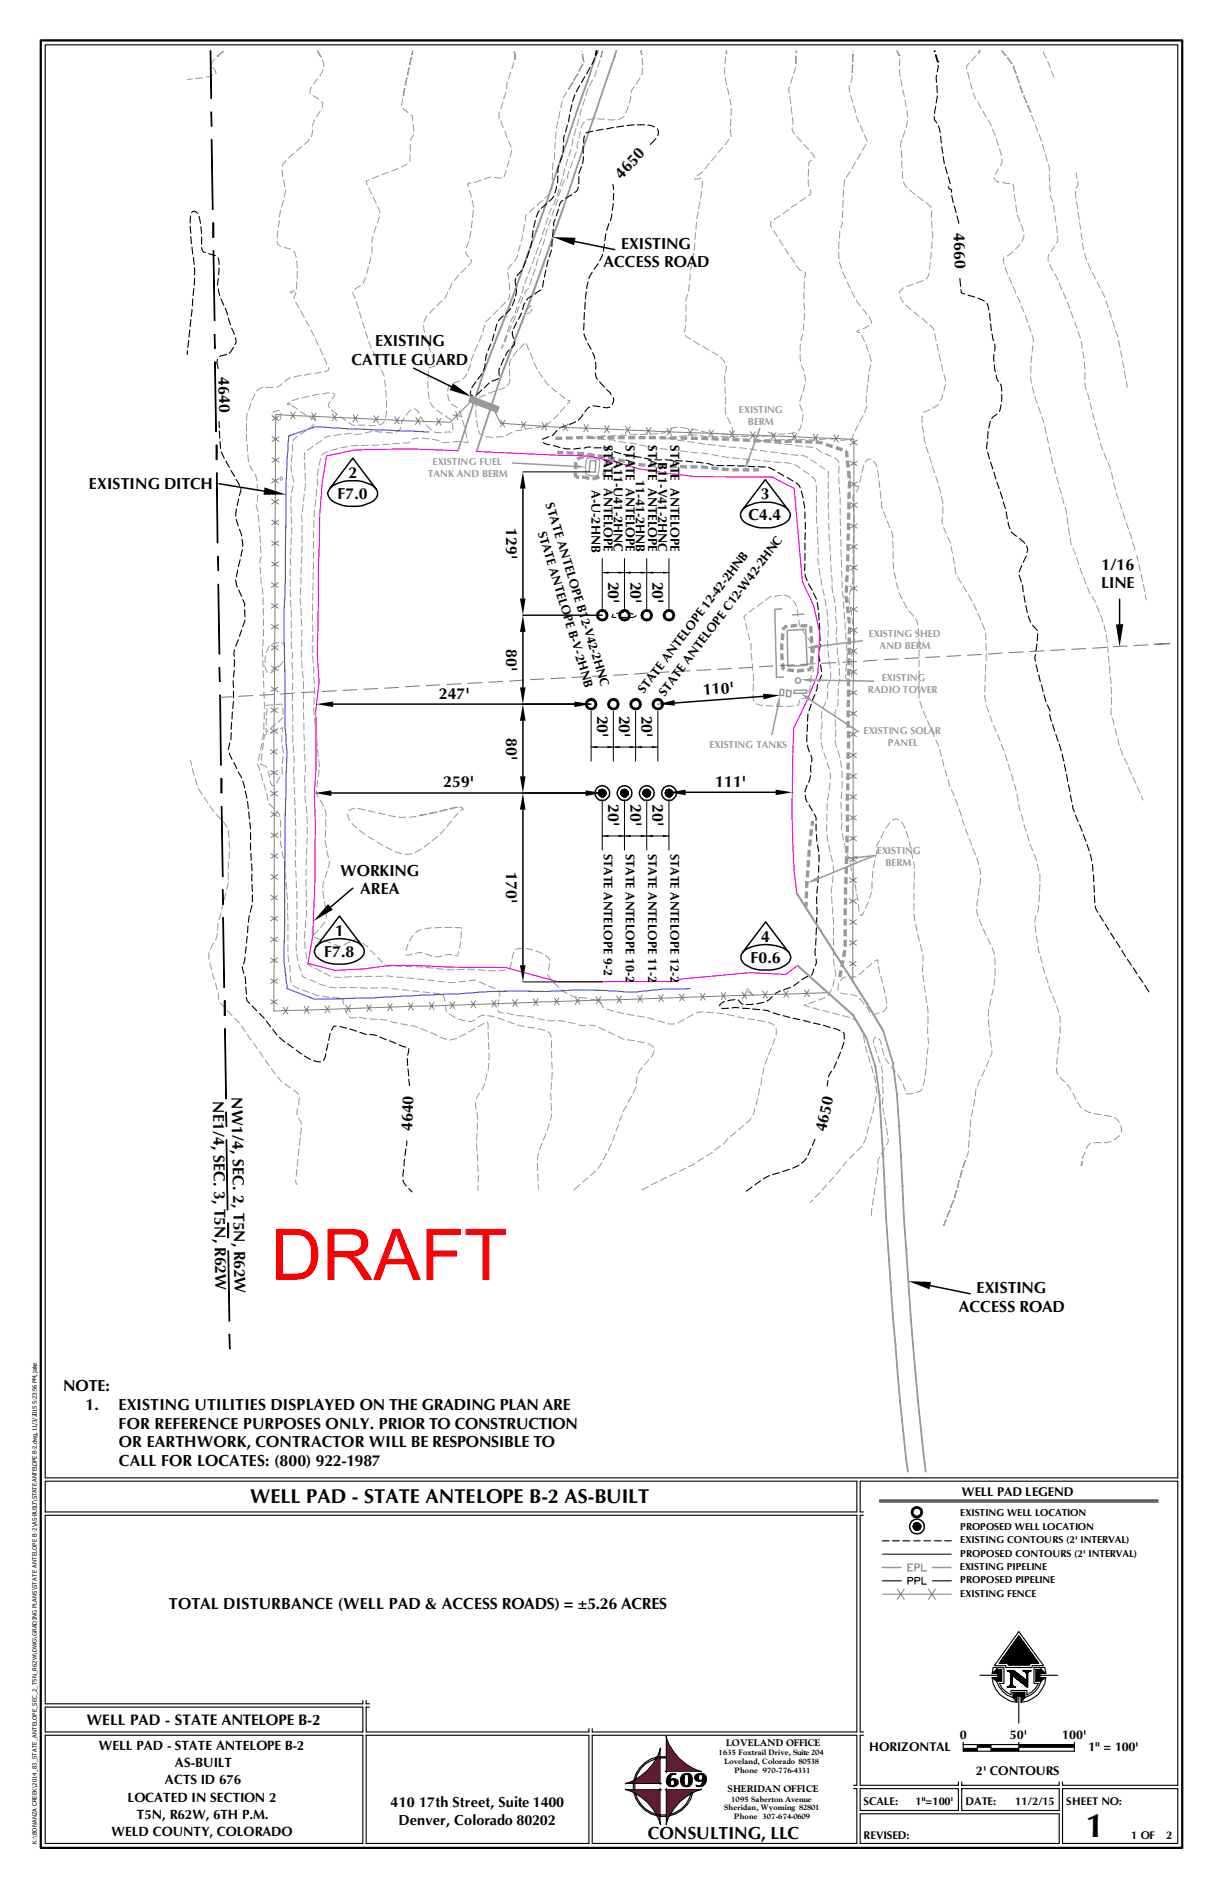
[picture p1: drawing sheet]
<svg xmlns="http://www.w3.org/2000/svg" width="279mm" height="432mm" viewBox="0 0 279 432" stroke-linecap="round" stroke-linejoin="round" font-family="sans-serif">
<defs><g id="words">
<text font-size="16.2" fill="#f00" x="61.9" y="292.5">DRAFT</text>
<text font-size="7.6" x="248.1" y="419.9">1</text>
<text font-size="4.6" x="57.1" y="343.7">WELL PAD - STATE ANTELOPE B-2 AS-BUILT</text>
<text font-size="4" x="148" y="420.4">CONSULTING, LLC</text>
<g font-size="3.6">
<text x="142" y="41.1" transform="rotate(-47 142 41.1)">4650</text>
<text x="217.9" y="53.3" transform="rotate(89 217.9 53.3)">4660</text>
<text x="141.9" y="56.9">EXISTING</text>
<text x="137.8" y="61.1">ACCESS ROAD</text>
<text x="80.3" y="83.4">CATTLE GUARD</text>
<text x="85.7" y="79.1">EXISTING</text>
<text x="50" y="86.3" transform="rotate(89 50 86.3)">4640</text>
<text x="20.3" y="111.8">EXISTING DITCH</text>
<text x="79.6" y="109.2">2</text>
<text x="77.1" y="114">F7.0</text>
<text x="171" y="119">C4.4</text>
<text x="173.8" y="114.1">3</text>
<text x="115.7" y="120.7" transform="rotate(90 115.7 120.7)">129'</text>
<text x="251.6" y="130.2">1/16</text>
<text x="138.9" y="132.9" transform="rotate(90 138.9 132.9)">20'</text>
<text x="144" y="132.9" transform="rotate(90 144 132.9)">20'</text>
<text x="149.1" y="132.9" transform="rotate(90 149.1 132.9)">20'</text>
<text x="251.5" y="134.5">LINE</text>
<text x="115.7" y="148.3" transform="rotate(90 115.7 148.3)">80'</text>
<text x="100.2" y="159.7">247'</text>
<text x="160.7" y="158.9" transform="rotate(-4 160.7 158.9)">110'</text>
<text x="136.4" y="163.6" transform="rotate(90 136.4 163.6)">20'</text>
<text x="141.5" y="163.6" transform="rotate(90 141.5 163.6)">20'</text>
<text x="146.6" y="163.6" transform="rotate(90 146.6 163.6)">20'</text>
<text x="115.7" y="168.7" transform="rotate(90 115.7 168.7)">80'</text>
<text x="163.4" y="179.8">111'</text>
<text x="101.3" y="180">259'</text>
<text x="138.9" y="183.9" transform="rotate(90 138.9 183.9)">20'</text>
<text x="144" y="183.9" transform="rotate(90 144 183.9)">20'</text>
<text x="149.1" y="183.9" transform="rotate(90 149.1 183.9)">20'</text>
<text x="77.8" y="200.2">WORKING</text>
<text x="115.7" y="199.3" transform="rotate(90 115.7 199.3)">170'</text>
<text x="82.3" y="204.4">AREA</text>
<text x="76.5" y="214">1</text>
<text x="173.9" y="215.3">4</text>
<text x="74.1" y="218.7">F7.8</text>
<text x="171.4" y="220">F0.6</text>
<text x="48.6" y="251.7" transform="rotate(89 48.6 251.7)">NE1/4, SEC. 3, T5N, R62W</text>
<text x="52.9" y="250.8" transform="rotate(89 52.9 250.8)">NW1/4, SEC. 2, T5N, R62W</text>
<text x="94.1" y="258.6" transform="rotate(-88 94.1 258.6)">4640</text>
<text x="188.6" y="258.8" transform="rotate(-77 188.6 258.8)">4650</text>
<text x="219" y="299.8">ACCESS ROAD</text>
<text x="223.1" y="295.5">EXISTING</text>
<text x="14.4" y="318">NOTE:</text>
<text x="19.6" y="322.2">1.</text>
<text x="27.1" y="322.2">EXISTING UTILITIES DISPLAYED ON THE GRADING PLAN ARE</text>
<text x="27.1" y="326.6">FOR REFERENCE PURPOSES ONLY. PRIOR TO CONSTRUCTION</text>
<text x="27.2" y="330.8">OR EARTHWORK, CONTRACTOR WILL BE RESPONSIBLE TO</text>
<text x="27.2" y="335.1">CALL FOR LOCATES: (800) 922-1987</text>
<text x="38.6" y="367.8">TOTAL DISTURBANCE (WELL PAD &amp; ACCESS ROADS) = ±5.26 ACRES</text>
</g>
<text font-size="3.5" x="19.8" y="394.2">WELL PAD - STATE ANTELOPE B-2</text>
<g font-size="3.3">
<text x="89.2" y="413.1">410 17th Street, Suite 1400</text>
<text x="91" y="417.1">Denver, Colorado 80202</text>
</g>
<g font-size="3">
<text x="137.9" y="101.7" transform="rotate(90 137.9 101.7)">STATE ANTELOPE</text>
<text x="143" y="101.7" transform="rotate(90 143 101.7)">STATE ANTELOPE</text>
<text x="148.1" y="101.7" transform="rotate(90 148.1 101.7)">STATE ANTELOPE</text>
<text x="153.2" y="101.7" transform="rotate(90 153.2 101.7)">STATE ANTELOPE</text>
<text x="140.2" y="105.1" transform="rotate(90 140.2 105.1)">A11-U41-2HNC</text>
<text x="150.4" y="105.6" transform="rotate(90 150.4 105.6)">B11-V41-2HNC</text>
<text x="135.1" y="112" transform="rotate(90 135.1 112)">A-U-2HNB</text>
<text x="145.3" y="109.6" transform="rotate(90 145.3 109.6)">11-41-2HNB</text>
<text x="22.6" y="400">WELL PAD - STATE ANTELOPE B-2</text>
<text x="37.7" y="407.8">ACTS ID 676</text>
<text x="40" y="403.9">AS-BUILT</text>
<text x="29.1" y="411.8">LOCATED IN SECTION 2</text>
<text x="25.5" y="419.6">WELD COUNTY, COLORADO</text>
<text x="31.2" y="415.7">T5N, R62W, 6TH P.M.</text>
</g>
<g font-size="2.9">
<text x="124.6" y="115.3" transform="rotate(73 124.6 115.3)">STATE ANTELOPE B12-V42-2HNC</text>
<text x="122.9" y="121.8" transform="rotate(73 122.9 121.8)">STATE ANTELOPE B-V-2HNB</text>
<text x="147.1" y="158.8" transform="rotate(-53 147.1 158.8)">STATE ANTELOPE 12-42-2HNB</text>
<text x="151.9" y="159.3" transform="rotate(-53 151.9 159.3)">STATE ANTELOPE C12-W42-2HNC</text>
<text x="137.9" y="195.2" transform="rotate(90 137.9 195.2)">STATE ANTELOPE 9-2</text>
<text x="143" y="195.2" transform="rotate(90 143 195.2)">STATE ANTELOPE 10-2</text>
<text x="148.1" y="195.2" transform="rotate(90 148.1 195.2)">STATE ANTELOPE 11-2</text>
<text x="153.2" y="195.2" transform="rotate(90 153.2 195.2)">STATE ANTELOPE 12-2</text>
<text x="219.7" y="342.1">WELL PAD LEGEND</text>
<text x="198.5" y="400.3">HORIZONTAL</text>
<text x="219.3" y="397.4">0</text>
<text x="230.7" y="397.4">50'</text>
<text x="242.7" y="397.4">100'</text>
<text x="248.7" y="400.3">1&quot; = 100'</text>
<text x="222.9" y="405.6">2' CONTOURS</text>
</g>
<g font-size="2.5">
<text x="197.3" y="412.5">SCALE:</text>
<text x="209.1" y="412.6">1&quot;=100'</text>
<text x="220.6" y="412.5">DATE:</text>
<text x="231.9" y="412.5">11/2/15</text>
<text x="243.6" y="412.5">SHEET NO:</text>
<text x="197.3" y="420.3">REVISED:</text>
<text x="258.4" y="420.3">1 OF</text>
<text x="266.4" y="420.4">2</text>
</g>
<g font-size="2.3" fill="#989898">
<text x="168.8" y="94.5">EXISTING</text>
<text x="170.9" y="97.1">BERM</text>
<text x="98.8" y="106.3">EXISTING FUEL</text>
<text x="97.7" y="109">TANK AND BERM</text>
<text x="198.5" y="145.6">EXISTING SHED</text>
<text x="200.9" y="148.3">AND BERM</text>
<text x="201.4" y="155.7">EXISTING</text>
<text x="198.3" y="158.4">RADIO TOWER</text>
<text x="197.3" y="167.9">EXISTING SOLAR</text>
<text x="162.1" y="170.9">EXISTING TANKS</text>
<text x="202.9" y="170.5">PANEL</text>
<text x="200.3" y="195.2">EXISTING</text>
<text x="202.3" y="197.9">BERM</text>
</g>
<g font-size="2.3">
<text x="219.4" y="346.5">EXISTING WELL LOCATION</text>
<text x="219.4" y="349.7">PROPOSED WELL LOCATION</text>
<text x="219.4" y="352.8">EXISTING CONTOURS (2' INTERVAL)</text>
<text x="219.3" y="358.9">EXISTING PIPELINE</text>
<text x="219.4" y="355.9">PROPOSED CONTOURS (2' INTERVAL)</text>
<text x="219.4" y="365">EXISTING FENCE</text>
<text x="219.4" y="361.9">PROPOSED PIPELINE</text>
</g>
<g font-size="2.2">
<text x="165.9" y="399.1">LOVELAND OFFICE</text>
<text x="166.2" y="409.7">SHERIDAN OFFICE</text>
</g>
<g font-size="1.8">
<text x="164.2" y="401.2">1635 Foxtrail Drive, Suite 204</text>
<text x="165.5" y="403.3">Loveland, Colorado 80538</text>
<text x="167.8" y="405.3">Phone 970-776-4331</text>
<text x="165.4" y="413.8">Sheridan, Wyoming 82801</text>
<text x="167" y="411.8">1095 Saberton Avenue</text>
<text x="167.7" y="415.8">Phone 307-674-0609</text>
</g>
<text font-size="1.4" x="8.4" y="421.5" transform="rotate(-90 8.4 421.5)">K:\BONANZA CREEK\2014_83_STATE_ANTELOPE_SEC_2_T5N_R62W\DWG\GRADING PLANS\STATE ANTELOPE B-2\AS-BUILT\STATE ANTELOPE B-2.dwg, 11/3/2015 5:23:56 PM, jake</text>
</g></defs>
<g fill="none" stroke="#989898" stroke-width=".23">
<path d="M238.3 11.9l.7 1.4M239.4 14.1l.5 1.4M240.2 16.3l.6 1.3M235.6 26.3l.6 1.5M236.6 28.5l.5 1.5M237.4 30.7l.5 1.6M238.2 33l.4 1.5M238.8 35.3l.5 1.5M239.5 37.6l.3 1.5M239.7 39.9l.1 1.6M245.9 39.5l.1 1.3M239.7 58.2l-.3 .8 .1 .7"/>
<path d="M239.8 42.2l.1 1.7M239.9 44.6l.6 1.5M240.7 46.9l.2 1.6M241 56.2l-.9 1.3M241 49.3l.2 1.5M241.4 51.6l.2 1.6M241.6 54v1l-.2 .5M245.7 43.8l.1 1.6M246 46.1l.2 1.7M246.2 41.6l.1 .8-.5 .6M246.3 48.5l.2 1.6M246.6 50.9l.3 1.5"/>
<path d="M247 53.3l.2 1.5M247.3 55.6l.3 1.5M247.8 57.9l.4 1.5M239.9 60.5l.6 1.4M241 62.6l.6 1.4M242 64.7l.6 1.5M242.9 66.9l.6 1.4M243.8 69.1l.6 1.5M244.7 71.3l.5 1.5M245.5 73.6l.5 1.4M246.3 75.8l.5 1.5M247 78.1l.2 1.6"/>
<path d="M248.6 60.2l.6 1.4M249.5 62.3l.8 1.5M250.6 64.4l.8 1.5M251.7 66.5l.7 1.5M252.6 68.7l.6 1.6M253.4 71l.5 1.6M254.2 73.3l.4 1.5M254.8 75.5l.6 1.5M255.5 77.8l.4 1.6M247.4 80.4l.2 1.6M247.7 82.8l.1 1.5M247.8 87.5l.4 1.6"/>
<path d="M247.9 85.2l-.1 1.6M248.4 89.8l.4 1.6M249 92.1l.4 1.5M249.6 94.4l.4 1.6M250.2 96.8l.4 1.5M250.8 99.1l.4 1.5M256 80.2l.3 1.5M256.5 82.5l.2 1.6M256.9 84.8l.2 1.6M257.3 87.2l.3 1.3M251.4 101.3l.6 1.6M252.2 103.6l.6 1.5"/>
<path d="M253.2 105.7l.5 1.6M253.9 108l.4 1.6M254.4 110.3l.4 1.6M255 112.7l.5 1.4M255.8 114.9l.5 1.5M256.5 117.2l.5 1.5M257.3 119.5l.5 1.5M258.1 121.7l.5 1.5M258.7 124l.6 1.6M259.7 127l.3 1.2M260.2 129l.3 1.6M260.7 131.3l.3 1.5"/>
<path d="M261.2 133.6l.3 1.6M261.6 136l.3 1.2"/>
</g>
<path d="M235.4 25.6h.1" fill="none" stroke="#989898" stroke-width=".23"/>
<path d="M234.8 24.1l.7 1.5z" fill-rule="evenodd" fill="#989898"/>
<path d="M234.8 24.1l.7 1.5z" fill="none" stroke="#989898" stroke-width=".23"/>
<path d="M234.8 24.1h.1" fill="none" stroke="#989898" stroke-width=".23"/>
<path d="M234.4 23.4h.1" fill="none" stroke="#989898" stroke-width=".23"/>
<path d="M233.8 21.9l.7 1.5z" fill-rule="evenodd" fill="#989898"/>
<path d="M233.8 21.9l.7 1.5z" fill="none" stroke="#989898" stroke-width=".23"/>
<path d="M233.8 21.9h.1" fill="none" stroke="#989898" stroke-width=".23"/>
<path d="M233.5 21.2h.1" fill="none" stroke="#989898" stroke-width=".23"/>
<path d="M233 19.6l.6 1.6z" fill-rule="evenodd" fill="#989898"/>
<path d="M233 19.6l.6 1.6z" fill="none" stroke="#989898" stroke-width=".23"/>
<path d="M233 19.6h.1" fill="none" stroke="#989898" stroke-width=".23"/>
<path d="M232.7 18.9h.1" fill="none" stroke="#989898" stroke-width=".23"/>
<path d="M232.2 17.4l.6 1.5z" fill-rule="evenodd" fill="#989898"/>
<path d="M232.2 17.4l.6 1.5z" fill="none" stroke="#989898" stroke-width=".23"/>
<path d="M232.2 17.4h.1" fill="none" stroke="#989898" stroke-width=".23"/>
<path d="M232 16.7h.1" fill="none" stroke="#989898" stroke-width=".23"/>
<path d="M231.5 15.2l.6 1.5z" fill-rule="evenodd" fill="#989898"/>
<path d="M231.5 15.2l.6 1.5z" fill="none" stroke="#989898" stroke-width=".23"/>
<path d="M231.5 15.2h.1" fill="none" stroke="#989898" stroke-width=".23"/>
<path d="M231.1 14.5h.1" fill="none" stroke="#989898" stroke-width=".23"/>
<path d="M230.1 13.2l1 1.3z" fill-rule="evenodd" fill="#989898"/>
<path d="M230.1 13.2l1 1.3z" fill="none" stroke="#989898" stroke-width=".23"/>
<path d="M230.1 13.2h.1" fill="none" stroke="#989898" stroke-width=".23"/>
<path d="M229.6 12.6h.1" fill="none" stroke="#989898" stroke-width=".23"/>
<path d="M228.9 11.6l.8 1z" fill="#989898"/>
<path d="M228.9 11.6l.8 1z" fill="none" stroke="#989898" stroke-width=".23"/>
<path d="M223.7 11.6h.2z" fill="#989898"/>
<path d="M223.7 11.6h.2" fill="none" stroke="#989898" stroke-width=".23"/>
<path d="M223.8 11.7h.1" fill="none" stroke="#989898" stroke-width=".23"/>
<path d="M223.8 11.7l-.3 .4z" fill-rule="evenodd" fill="#989898"/>
<path d="M223.8 11.7l-.3 .4z" fill="none" stroke="#989898" stroke-width=".23"/>
<g fill="none" stroke="#989898" stroke-width=".23">
<path d="M221.1 16.5l.4 1.6M221.4 14.5l-.6 .6 .1 .6M221.7 18.9l.4 1.5M223 12.7l-1.1 1.2M223.5 12.1h.1M222.3 21.2l.6 1.4M223.4 23.3l.7 1.4M224.5 25.4l.8 1.4M225.7 27.4l.8 1.4M226.7 29.5l.6 1.5M227.6 31.7l.5 1.6M228.2 38.6l-.9 1.3"/>
<path d="M228.3 34l.5 1.6M228.9 36.3v1l-.3 .5M227.2 40.6a1.11 1.11 0 0 0 1.1 1.1M229 41.7l1.6 .3M229.4 58.9l-.2 .7 .2 .8M231.4 42.2l.2 1.5M231.4 57.5l-1.3 1M231.7 44.4l.3 1.7M232.1 46.8l.1 1.6M232.4 49.2l.6 1.4M233 55.8l-1 1.2M233.3 51.4l.5 1.5"/>
<path d="M233.9 53.7l-.4 1.5M229.6 61.1l.6 1.6M230.5 63.3l.6 1.6M231.5 65.5l.6 1.5M232.4 67.7l.7 1.5M233.3 69.9l.6 1.5M234.3 72.1l.5 1.6M235 74.4l.5 1.5M235.8 76.6l.3 1.1v.4M236 79l-.2 1.5M235.5 86.1l.1 1.5M235.5 83.7v1.6"/>
<path d="M235.7 81.3l-.2 1.6M235.8 88.4l.4 1.5M236.5 90.7l.5 1.5M237.2 93l.5 1.5M238 95.2l.5 1.5M238.7 97.5l.3 1.6M239.2 99.8l.3 1.5M194.2 108.1l-.2-.2-.2 .2 .1 1.2M194.3 109.1l-.2 1.4-.1-.3M239.7 102.2l.3 1.5M240.2 104.5l.3 1.5M240.8 106.8l.4 1.5"/>
<path d="M241.4 109.1l.4 1.5M242.1 111.4l.4 1.5M242.7 113.7l.4 1.5M243.3 116l.4 1.5M243.8 118.3l.2 1.6M244.1 120.6l.2 1.7M244.5 123l.3 1.5M245.1 125.3l.6 1.4M246 127.5l.5 1.5M246.7 129.8l.5 1.5M247.6 132l.5 1.5M248.4 134.2l.6 1.5"/>
<path d="M249.4 136.3l.9 1.4M250.5 138.4l.6 1.6M251.5 140.6l.5 1.6M252.2 142.9l.4 1.5M252.7 145.2l.3 1.6M253.1 147.6l.1 1.6M253.2 149.9l.2 1.7M253.5 152.3l.1 1.6M253.7 154.7l.1 1.6M253.8 157.1l.1 1.6M253.9 159.4v1.6M253.8 161.9l.1 1.5"/>
<path d="M254.2 164.2l.3 1.5M254.8 166.5l.3 1.6M255.4 168.8l.3 1.5M255.9 171.1l.6 1.5M256.9 173.3l.7 1.5M257.8 175.4l.7 1.6M258.8 177.6l.7 1.5M259.8 179.8l.6 1.5M260.8 182l.3 .9"/>
</g>
<path d="M204.9 11.6l.5 1z" fill="#989898"/>
<path d="M204.9 11.6l.5 1z" fill="none" stroke="#989898" stroke-width=".23"/>
<path d="M205.3 12.6h.1" fill="none" stroke="#989898" stroke-width=".23"/>
<path d="M205.4 12.5v.2z" fill-rule="evenodd" fill="#989898"/>
<path d="M205.4 12.5v.2z" fill="none" stroke="#989898" stroke-width=".23"/>
<g fill="none" stroke="#989898" stroke-width=".23">
<path d="M205.4 12.7h.1M205.5 15.8l.2 1.6M205.6 13.5l-.1 1.6M205.7 18.2l.4 1.5M205.9 34.5l.1 1.6M206 32.1l-.3 1.6M206 36.8l.1 1.6M206.2 39.2v1.6M206.2 20.5l.4 1.6M206.8 22.9l.2 1.5M206.8 29.9l-.6 1.5M207.2 25.2l.1 1.6"/>
<path d="M207.3 27.6l-.3 1.5M206.4 41.6l.8 1.3M207.8 43.4l1.2 1.1M209.6 44.9l1.3 1M211.6 46.3l1.2 1.1M212.8 57.7l-.2 1.5M212.9 48.2v1.5M212.9 50.5v1.6M212.9 55.3v1.5M213 52.9v1.5M205.7 67.8l.7 1.4M206.4 65.8l-.8 .7-.1 .6"/>
<path d="M206.9 69.8l1.2 1M208.6 64.9l-1.4 .5M208.8 71.3l1.2 1M210.7 72.8l1.1 1M210.9 64.2l-1.5 .5M212.3 62.4l-.3 .8-.4 .6M212.4 74.3l.9 .8 .1 .4M212.5 60l-.2 1.6M213.5 76.3l.4 1.6M214 78.7l.4 1.5M210.7 95.1v1.5M210.7 97.4l.3 1.6"/>
<path d="M211.1 99.7l.3 1.6M212.4 93.6l-1.4 .7M214.4 92.4l-.3 .3-1 .6M214.5 80.9l.4 1.7M215.1 83.3l.3 1.5M215.4 90.2l-.6 1.4M215.6 85.6l.5 1.5M216 87.9l-.4 1.5M211.6 102.1l.5 1.5M212.3 104.4l.6 1.4M213 106.6l.5 1.5M213.8 108.9l.5 1.5"/>
<path d="M214.5 111.2l.4 1.5M215.1 113.5l.3 1.6M215.3 118.2v1.6M215.4 115.8v1.6M215.6 120.6l.6 1.4M216.5 122.8l.6 1.4M217.3 125l.3 1.5M217.8 127.3l.2 1.6M218.1 129.6l.3 1.6M218.8 131.9l.8 1.4M220 133.9l.8 1.4M221.2 136l.9 1.4"/>
<path d="M222.4 138.1l.7 1.4M223.4 140.2l.6 1.5M224.4 142.4l.6 1.5M225 158.9l.2 1.6M225 156.5v1.7M225.1 144.7l.1 1.5M225.1 154.2l-.1 1.6M225.2 147.1l.1 1.6M225.2 151.8l-.1 1.6M225.3 149.4v1.6M225.3 161.3l.6 1.5M226.1 163.6l.6 1.4"/>
<path d="M227 165.8l.6 1.4M227.9 168l.6 1.4M228.8 170.2l.6 1.4M229.6 172.4l.5 1.5M230.3 174.7l.5 1.5M231.1 177l.4 1.5M231.7 179.2l.5 1.6M232.3 181.5l.3 1.6M232.7 183.9l.4 1.5M233.3 186.2l.5 1.5M233.9 188.5l.5 1.5M234.7 190.8l.4 1.5"/>
<path d="M235.4 193l.6 1.5M236.2 195.2l.6 1.6M237 197.5l.3 1.6M237.5 199.8l.1 1.6M236.5 211.6l.1 1.6M236.7 209.3l-.3 1.5M236.7 214l.4 1.6M237.2 216.3l.3 1.5M237.2 206.9v.8l-.2 .8M237.5 204.6l-.2 1.6M237.6 202.2l-.1 1.6M237.7 218.6l.4 1.5"/>
<path d="M238.3 221l.4 1.5M238.9 223.3l.5 1.4M239.6 225.5l.6 1.5M240.5 227.8l.6 1.4M241.4 230l.5 1.4M241.8 239.4l-.2 1.5M242.1 232.2l.1 1.6M242.1 237l-.2 1.5M242.2 234.6l-.1 1.5M241.4 244.1v.8l.2 .7M241.6 241.7l-.2 1.5M242.1 246.2l1.1 1.1"/>
<path d="M243.8 247.9l.9 1.3M245.1 249.9l.7 1.4M246.2 252l.9 1.3M247.7 253.7l1.5 .6M249.9 254.5l1.6 .3M252.3 254.9l1.6 .3M254.6 255.4l.5 .4 .6 .8M255.8 259.6l-1.3 .9M256 257.3l.2 1.5M247.9 263.3l-.6 1.5M249.2 261.4l-.6 .4-.4 .8M249.9 261.2h1.6"/>
<path d="M253.8 260.9l-.9 .3h-.6"/>
</g>
<path d="M247.1 265.6h.1" fill="none" stroke="#989898" stroke-width=".23"/>
<path d="M247.1 265.6l-.1 .8z" fill-rule="evenodd" fill="#989898"/>
<path d="M247.1 265.6l-.1 .8z" fill="none" stroke="#989898" stroke-width=".23"/>
<path d="M247 266.4h.1" fill="none" stroke="#989898" stroke-width=".23"/>
<path d="M194.8 11.7h.1" fill="none" stroke="#989898" stroke-width=".23"/>
<path d="M194.8 12.5h.1" fill="none" stroke="#989898" stroke-width=".23"/>
<path d="M194.8 12.5l-.1 1.6z" fill-rule="evenodd" fill="#989898"/>
<path d="M194.8 12.5l-.1 1.6z" fill="none" stroke="#989898" stroke-width=".23"/>
<path d="M194.7 14.1h.1" fill="none" stroke="#989898" stroke-width=".23"/>
<path d="M194.7 14.9h.1" fill="none" stroke="#989898" stroke-width=".23"/>
<path d="M194.7 14.9l-.1 1.6z" fill-rule="evenodd" fill="#989898"/>
<path d="M194.7 14.9l-.1 1.6z" fill="none" stroke="#989898" stroke-width=".23"/>
<g fill="none" stroke="#989898" stroke-width=".23">
<path d="M194.1 19.6l-.1 .5 .1 1M194.6 16.5h.1M194.6 17.3l-.2 1.5M194.2 39.2l-.8 1.3M194.3 21.8l.5 1.6M195 24.1l.4 1.6M195.4 37.1l-.8 1.4M195.6 26.5l.6 1.4M196.5 28.7l.7 1.4M196.7 35.1l-.9 1.3M197.4 30.8l.7 1.5M197.9 33l-.9 1.4"/>
<path d="M191.6 57.7l.1 1.5M191.7 55.2l-.1 1.6M191.8 59.9l.5 1.6M191.9 52.8l-.1 1.6M192.4 50.6v.4l-.3 1.1M192.5 48.2l-.1 1.6M192.6 45.8l-.1 1.6M192.7 43.4l-.1 1.6M193 41.1l-.2 1.6M192.5 62.2l.7 1.5M193.5 64.4l.7 1.5M194.6 66.5l.6 1.5"/>
<path d="M195.7 68.7l.9 1.2M196.4 75.4l-.7 .4 .7 .2M196.8 76.6l.7 1.5M197.1 70.6l.9 1.2M197.9 78.8l.5 1.5M198.5 72.4l.5 .8 .1 .7M198.5 74.4l-1.3 .8M195 99.2l-.3 1.1-.5 .1M196.1 97.1l-.8 1.5M197.2 95l-.8 1.4M198 90.4v1.6M198 92.8l-.5 1.5"/>
<path d="M198.2 88.1l-.2 1.6M198.5 85.7l-.2 1.6M198.6 81l.4 1.6M199 83.4l-.5 1.5M174.5 100.8h-1.1h.4M174.7 100.9l1.5 .3M176.9 100.6l-1.6 .1M177 101.3l1.6 .1M179.2 100.5l-1.6 .1M179.3 101.5l1.6 .2M180 100.5h1.6M181.7 101.9l1.6 .1"/>
<path d="M182.4 100.5h1.6M184.1 102.1l1.6 .2M184.8 100.5l1.6 .1M186.4 102.5l1.3 1M188.5 103.7l1.4 .6M188.7 100.3l-1.5 .2M189.6 100.3l1.5 .1M190.7 104.6l.6 .6 .3 .6M191.6 109.1l.1 1.5M191.7 106.6l-.1 1.6M191.8 111.4l.1 1.5M191.9 113.8v1.5"/>
<path d="M191.9 116.2v1.6M191.9 118.5l.1 1.6M193.5 100.5l-1 .2-.6-.1M194.9 115.3l.2 1.6M195.1 117.8l.1 1.5M195.1 113l-.3 1 .1 .6M196.3 111l-.7 1.4M196.8 108.7l-.4 1.5M197.4 106.3l-.5 1.7M199 105l-1 .2-.3 .5M199.6 105.4l.7 1.4M200.5 107.5l.2 1.6"/>
<path d="M200.8 109.9l.2 1.6M201.1 112.3l.2 1.6M201.3 114.6l.1 1.3 .2 .3M201.8 116.9l.6 1.5M202.7 119.1l.6 1.6M192 120.9v1.6M192.1 123.3v1.6M192.1 125.6l.1 1.7M192.2 128l.1 1.6M192.3 130.5l.1 1.5M192.4 132.8v1.6M192.4 135.2l.2 1.5"/>
<path d="M192.7 137.6l.1 1.5M192.9 140l.1 1.5M194 136.7l.1 1.6M194.2 139l.4 1.5M194.6 134.4l-.5 1.5M194.8 132l-.1 1.6M194.8 129.6v1.6M194.9 124.9v1.6M194.9 127.3v1.6M195.1 122.5l-.1 1.5M195.2 120.1l-.1 1.6M203.6 121.4l.4 .9v.6"/>
<path d="M204 123.7v1.6M204 128.4l.1 1.6M204 126.1v1.6M204.3 130.8l.3 1.5M204.7 133.2l.5 1.5M205.4 135.5l.7 1.4M206.4 137.6l.8 1.4M207.6 139.6l1.1 1.2M193 142.3l.1 1.6M193.1 154.2l.2 .8 .7 .3M193.2 144.7l.1 1.6M193.4 147.1l.1 1.6"/>
<path d="M193.4 151.8l-.2 1.6M193.5 149.4v1.6M194.6 150.8v1.6M194.6 141.4l.3 1.5M194.7 153.2l-.2 1.5M194.8 148.4l-.2 1.6M195.1 143.7l.1 1.6M195.2 146.1l-.2 1.6M209.1 141.5l.4 .5 .2 .9M209.8 143.7l.1 1.6M210 158v1.6M210 146.1v1.6"/>
<path d="M210 148.5v1.5M210 150.9v1.5M210 153.2v1.7M210 155.6v1.6M210.1 160.4l.6 1.5M211 162.6l.6 1.5M211.9 164.8l.6 1.5M212.9 167l.5 1.4M213.8 169.2l.7 1.4M214.7 171.4l.4 1.5M215.3 173.7l.3 1.5M215.9 175.9l.4 1.6"/>
<path d="M216.6 178.2l.4 1.5M217.3 180.5l.7 1.4M218.3 182.7l.6 1.5M219.1 184.9l.5 1.5M219.8 187.2l.5 1.5M220.6 189.5l.5 1.4M221.4 191.7l.6 1.4M222.2 193.9l.6 1.5M223.1 196.1l.5 1.5M223.8 198.5l.2 1.5M223.1 207.9l.3 1.5M223.4 205.5l-.2 1.6"/>
<path d="M223.7 203.1l-.3 1.6M223.7 210.1l.6 1.5M224 200.7l-.1 1.7M224.6 212.3l.7 1.5M225.6 214.5l.7 1.4M226.7 216.7l.5 1.5M227.2 218.9l.1 1.7M225.8 233.1l.2 1.6M225.9 230.7l-.1 1.6M226.1 235.5l.1 1.6M226.3 237.8l.2 1.6M226.4 228.3l-.3 1.7"/>
<path d="M226.9 226.1l-.3 1.5M227.2 223.7l-.1 1.6M227.3 221.3v1.6M221.6 258.3l-.1 1.6M221.8 255.9l-.1 1.7M222.2 253.7l-.3 1.5M222.7 251.3l-.3 1.5M223 248.9l-.2 1.6M223.9 246.7l-.5 1.5M225 244.6l-.7 1.4M225.9 242.4l-.6 1.4M226.6 240.2l.1 .5-.5 .9"/>
<path d="M221.2 263.1l-.4 1.5M221.4 260.7l-.2 1.6"/>
</g>
<path d="M220.5 265.3h.1" fill="none" stroke="#989898" stroke-width=".23"/>
<path d="M220.5 265.3l-.5 1.6z" fill-rule="evenodd" fill="#989898"/>
<path d="M220.5 265.3l-.5 1.6z" fill="none" stroke="#989898" stroke-width=".23"/>
<path d="M220 266.9h.1" fill="none" stroke="#989898" stroke-width=".23"/>
<path d="M219.7 267.5h.1" fill="none" stroke="#989898" stroke-width=".23"/>
<path d="M219.7 267.5l-.4 1.7z" fill-rule="evenodd" fill="#989898"/>
<path d="M219.7 267.5l-.4 1.7z" fill="none" stroke="#989898" stroke-width=".23"/>
<path d="M219.3 269.2h.1" fill="none" stroke="#989898" stroke-width=".23"/>
<path d="M219 269.9h.1" fill="none" stroke="#989898" stroke-width=".23"/>
<path d="M219 269.9l-.3 1.5z" fill-rule="evenodd" fill="#989898"/>
<path d="M219 269.9l-.3 1.5z" fill="none" stroke="#989898" stroke-width=".23"/>
<path d="M218.7 271.4h.1" fill="none" stroke="#989898" stroke-width=".23"/>
<path d="M218.4 272.2h.1" fill="none" stroke="#989898" stroke-width=".23"/>
<path d="M218.4 272.2l-.4 1.5z" fill-rule="evenodd" fill="#989898"/>
<path d="M218.4 272.2l-.4 1.5z" fill="none" stroke="#989898" stroke-width=".23"/>
<path d="M218 273.7h.1" fill="none" stroke="#989898" stroke-width=".23"/>
<path d="M217.8 274.5h.1" fill="none" stroke="#989898" stroke-width=".23"/>
<path d="M217.8 274.5l-.6 1.4z" fill-rule="evenodd" fill="#989898"/>
<path d="M217.8 274.5l-.6 1.4z" fill="none" stroke="#989898" stroke-width=".23"/>
<path d="M217.2 275.9h.1" fill="none" stroke="#989898" stroke-width=".23"/>
<path d="M216.9 276.7h.1" fill="none" stroke="#989898" stroke-width=".23"/>
<path d="M216.9 276.7l-.6 1.4z" fill-rule="evenodd" fill="#989898"/>
<path d="M216.9 276.7l-.6 1.4z" fill="none" stroke="#989898" stroke-width=".23"/>
<path d="M216.3 278.1h.1" fill="none" stroke="#989898" stroke-width=".23"/>
<path d="M216.1 278.9h.1" fill="none" stroke="#989898" stroke-width=".23"/>
<path d="M216.1 278.9l-.5 1.2z" fill-rule="evenodd" fill="#989898"/>
<path d="M216.1 278.9l-.5 1.2z" fill="none" stroke="#989898" stroke-width=".23"/>
<path d="M215.6 280.1h.1" fill="none" stroke="#989898" stroke-width=".23"/>
<path d="M181.9 11.6v.4z" fill-rule="evenodd" fill="#989898"/>
<path d="M181.9 11.6v.4z" fill="none" stroke="#989898" stroke-width=".23"/>
<path d="M181.9 12h.1" fill="none" stroke="#989898" stroke-width=".23"/>
<path d="M181.8 12.8l.1 .1z" fill="#989898"/>
<path d="M181.8 12.9h.1" fill="none" stroke="#989898" stroke-width=".23"/>
<path d="M181.8 12.9l.1 1.6z" fill-rule="evenodd" fill="#989898"/>
<path d="M181.8 12.9l.1 1.6z" fill="none" stroke="#989898" stroke-width=".23"/>
<g fill="none" stroke="#989898" stroke-width=".23">
<path d="M180.3 19.8l-.1 .7 .1 .8M181.1 17.5l-.5 1.6M181.7 15.2l-.3 1.6M181.8 14.5h.1M180.4 22.1l.3 1.6M180.8 24.5l.1 1.6M181 26.8l.1 1.6M181 29.2v.7l.5 .7M182 31.2l1.1 1.2M183.6 33l1.1 1.2M184.7 38.7v1.6M185.3 34.8l.7 .9-.1 .4"/>
<path d="M185.4 36.7l-.6 .3-.1 .9M176.3 50.6l-.3 .3v.7l.4 .5M176.8 52.7l.8 1.4M178.1 54.8l.8 1.3M178.2 49.3l-1.3 .9M179.3 56.8l.9 1.3M180.2 47.9l-1.4 1M180.7 58.8l.8 1.3M182.1 46.6l-1.3 .8M184.1 45.2l-1.4 .9M184.7 41.1v1.2l.1 .4M185.1 43.3l.2 .8-.2 .4-.4 .2"/>
<path d="M181.9 60.7l.9 1.1 .2 .1M182.9 78.7l-.1 1.6M183.4 76.4l-.4 1.5M183.6 69.3l.2 1.5M183.6 66.8v1.6M183.6 74l-.1 1.5M183.7 64.4v1.6M183.8 62.1l.2 .3-.2 1.3M183.8 71.6l-.1 1.6M154.4 99.9l-1.6 .1M156.8 99.6l-1.6 .1M159.2 99.4l-1.6 .1"/>
<path d="M159.9 99.6l1.6 .2M162.3 99.8h1.6M164.7 99.8h1.6M167 99.8h1.7M171 99.7l-1.6 .1M171.8 99.7h1.6M175.5 98.9h.4l.6 .4 .4-.1M175.8 99.6l-1.6 .1M177.7 99.2h1.6M181.6 98.8l-1.5 .3M182.7 92.5l.6 1.5M182.8 81l.1 1.6"/>
<path d="M183 83.4l.6 1.4M183 97.1v.5l-.6 .9M183.2 90.3l-.5 1.5M183.5 94.7l-.2 1.7M183.8 85.6l.2 1.6M183.9 88l-.4 1.5M152.4 100.2l1.5 .3M154.7 100.6l1.6 .2M157.1 100.9l1.6 .3M159.4 101.3l1.6 .2M161.8 101.6l1.6 .2M164.2 101.9l1.6 .2"/>
<path d="M166.5 102.2l1.6 .1M168.9 102.4l1.6 .1M171.3 102.6l1.5 .3M173.7 103l1.5 .2M176 103.3l1.5 .2M178.4 103.6l1.5 .2M180.7 103.9l1.6 .2M183 104.1l.8 .1 .8 .4M185.3 105.1l1.2 .8M187.2 106.4l1.3 .9M189.1 107.7l.1 1.6M189.2 110.1v1.6"/>
<path d="M189.2 112.4v1.6M189.2 114.9v1.5M189.3 119.6l.1 1.6M189.3 117.3v1.5M189.4 122l.1 1.6M189.6 124.4l.1 1.6M189.7 126.7v1.7M189.8 129.1l.1 1.6M190 131.5l.1 1.6M190.1 133.9l.1 1.6M190.4 136.2l.4 1.6M190.8 138.6l.1 1.5"/>
<path d="M190.9 141l.2 1.6M191.1 143.3v1.6M191.1 145.7l.2 1.6M191.3 148.1v1.6M191.4 159.9v1.2l-.1 .4M191.5 150.5l.2 1.6M191.5 157.5l-.1 1.6M191.8 152.8v1.6M191.9 155.2l-.4 1.5M190.8 169.2v.7l.4 1M190.8 164.5v1.6M190.9 166.9v1.6"/>
<path d="M191 162.2l-.2 .5v1M191.4 171.5l.5 1.6M192 173.9l.3 1.5M192.4 176.3v1.5M192.4 178.6v1.6M192.1 183.4l.1 1.5M192.2 185.8l.1 1.6M192.4 181l-.2 1.5M192.4 188.1l-.1 1.6M192.4 190.5l.3 1.5M192.9 192.8l.4 1.6M193.5 195.2l.5 1.4"/>
<path d="M194.2 197.4l.4 1.6M194.8 199.7l.4 1.6M199.4 199.1l-.1 1.6M199.8 196.8l-.2 1.6M200.2 194.5l-.2 1.5M200.9 192.2l-.6 1.1v.3M201.9 190.1l-.6 1.4M203.3 188l-.9 1.4M205.3 187.5a1.02 1.02 0 0 0-1.4 0M205.9 188l.9 1.3M207 190l.5 1.5M207.7 192.4l.3 1.5"/>
<path d="M208.2 194.6l.3 1.6M208.7 196.9l.2 1.6M208.9 199.3v1.6M195.3 202l.3 1.6M195.7 204.4l.3 1.5M196.1 206.8l.2 1.5M197.4 208.4l-.6 .9-.3-.3M198.4 206.2l-.7 1.4M199.1 203.9l-.5 1.5M199.2 201.5v1.6M199.8 219.7l.7-.3 .1 .7M208.8 208.9l.2 1.6"/>
<path d="M208.8 204.1v1.6M208.8 206.5v1.6M208.9 201.8l-.1 1.5M209.2 211.2l.3 1.6M209.6 213.5l.5 1.6M210.2 215.9l.5 1.5M210.8 218.2v1.6M191.6 224.9l-.2 1.5M192 227l1.5 .2M193.2 223.4h-.5l-.7 .8M194.3 227.3l1.5 .5M195.6 223.3l-1.5 .1"/>
<path d="M196.5 228.3l.9 1.2M197.4 221.7l-1.1 1.1M197.9 230.1l.8 1.4M199.2 220.2l-1.2 1M199.8 239.2l.5 1.5M200.1 237.1l-.5 .6v.7M200.7 220.9l.3 1.5M200.7 237.4l.6 .9v.5M200.8 231.6l-1.5 .3M201.3 223.2l.3 1.5M201.5 239.6l.4 1.5M201.8 225.5l.4 1.5"/>
<path d="M202.4 227.8l.1 1.6M202.5 230.1a1.26 1.26 0 0 1-.9 1.2M210.8 220.6l-.1 1.6M210.8 222.9l.3 1.6M211.2 225.3l.2 1.5M211.5 227.7l.3 1.5M211.8 230l.2 1.6M211.9 234.8v1.5M212 237.2l.1 1.5M212 239.5l-.2 1.5M212 232.3v1.6M200.6 241.5l.5 1.5"/>
<path d="M201.3 243.8l.3 1.5M201.6 246l.1 1.7M201.7 248.4l.1 1.6M201.7 250.9v1.5M201.7 253.2l.3 1.6M202.1 255.5l.3 1.6M202.3 241.9l.8 1.3M202.5 257.9l.3 1.5M203.6 243.8l1 1.2M205.1 245.7l.8 1.4M206.2 247.7l.6 1.6M207.1 249.9l.1 .2 1.4-.2"/>
<path d="M210.7 248.9l-.4 .4-.9 .5M211.2 246.6l-.3 1.6M211.6 244.3l-.3 1.5M211.8 241.9l-.2 1.5M199.2 276.2l-.1 1.7M199.6 273.9l-.3 1.5M199.9 271.5l-.3 1.6M200.2 269.2l-.1 1.5M200.7 266.8l-.3 1.6M201 264.5l-.3 .5-.1 1M202.1 262.5l-.8 1.3M202.9 260.3v.6l-.4 .8"/>
</g>
<path d="M137.6 11.7h.1" fill="none" stroke="#989898" stroke-width=".23"/>
<path d="M137.6 11.7l-.4 1.3z" fill-rule="evenodd" fill="#989898"/>
<path d="M137.6 11.7l-.4 1.3z" fill="none" stroke="#989898" stroke-width=".23"/>
<g fill="none" stroke="#989898" stroke-width=".23">
<path d="M135.4 18.3l-.8 1.3M136.3 16.1l-.5 1.4M137.1 13.8l-.5 1.5M137.2 13h.1M144.9 19.8l-.5 .8-.2 .7M146.2 17.9l-.9 1.3M146.7 15.6v1.2l-.1 .4M146.7 13.2l.1 1.6M129 38.6l-.3 1.5M129.7 36.4l-.4 1.4M130 39.1l-.4 1.6M130.5 34.1l-.5 1.5"/>
<path d="M130.8 36.9l-.5 1.5M130.9 31.7l-.3 1.7M131.6 29.5l-.5 1.5M131.7 34.7l-.6 1.5M132.1 32.3l-.3 1 .1 .7M132.2 27.2l-.4 1.5M132.6 30.1l-.4 1.5M132.8 24.9l-.3 1.5M133.5 27.9l-.5 .6-.2 .8M133.6 22.6l-.5 1.5M134.3 20.3l-.4 1.5M135.7 27.2l-1.6 .2"/>
<path d="M136.5 27.2l1.6 .1M138.9 27.3h1.6M142.6 26.5l-.3 .3-1.1 .5M143.5 24.3l-.6 1.5M144.1 22l-.3 1.5M122.1 58.8l-.5 1.5M122.9 59.2l-.4 1.5M122.9 56.6l-.5 1.5M123.7 56.9l-.5 1.5M123.8 54.4l-.6 1.4M124.5 52.1l-.5 1.5M124.5 54.7l-.5 1.4"/>
<path d="M125.1 52.3l-.5 1.5M125.1 49.8l-.4 1.5M125.8 50.1l-.5 1.5M126 47.6l-.6 1.4M126.6 47.8l-.5 1.6M127 45.5l-.4 1.2-.3 .1M127.4 45.6l-.5 1.5M127.8 43.2l-.5 1.5M128.1 43.3l-.5 1.6M128.4 40.9l-.5 1.5M129 41.2l-.6 1.4M114.9 78.8l-.3 .8 .4-.7"/>
<path d="M115.7 76.6l-.6 1.5M115.9 76.7l-.6 1.4M116.4 74.3l-.5 1.6M116.8 74.5l-.6 1.4M117.3 72.2l-.6 1.4M117.8 72.3l-.6 1.4M118.2 70l-.5 1.5M118.6 70.1l-.6 1.4M119 67.7l-.6 1.6M119.5 67.9l-.5 1.4M119.6 65.4l-.1 .2v.5l-.3 .9M120.5 63.2l-.6 1.6"/>
<path d="M120.7 66l-.6 .5-.3 .6M121.3 61l-.6 1.6M121.5 63.7l-.5 1.5M122.3 61.5l-.5 1.4"/>
</g>
<path d="M146.6 12.4h.1" fill="none" stroke="#989898" stroke-width=".23"/>
<path d="M146.4 11.7l.2 .7z" fill-rule="evenodd" fill="#989898"/>
<path d="M146.4 11.7l.2 .7z" fill="none" stroke="#989898" stroke-width=".23"/>
<path d="M146.4 11.7h.1" fill="none" stroke="#989898" stroke-width=".23"/>
<path d="M165.9 11.6v.7z" fill="#989898"/>
<path d="M165.9 11.6v.7z" fill="none" stroke="#989898" stroke-width=".23"/>
<g fill="none" stroke="#989898" stroke-width=".23">
<path d="M165.6 15.4v1.6M165.7 17.8l.3 1.6M165.8 13l-.2 1.6M165.9 12.3h.1M160.5 39.2l-1.2 .9M162.1 37.3l-1.1 1.3M163.6 35.6l-1 1.1M165.1 33.7l-1 1.2M166.2 20.2l.3 1.5M166.5 31.8l-.9 1.3M166.7 22.5l.3 1.5M166.9 29.5l.1 1.7"/>
<path d="M167 27.2l-.1 1.6M167 24.8v1.6M158.5 57.9l-.3 1.6M158.8 40.7v.3l1.4-.2M158.8 55.5l-.2 1.7M158.9 53.2l-.1 1.6M159.1 50.8l-.1 1.6M159.5 48.4l-.3 1.6M159.9 46.1l-.3 1.6M160.3 43.8l-.3 1.5M160.4 41.4v1.5M119.8 78.6l-1.1 1.1"/>
<path d="M120.2 78.6l.6 1.4M121.2 69.9l-1.1 1.4M121.6 70.5a1.28 1.28 0 0 1-1.2 1.2M156.5 76.7l1.3 .9M156.6 74.4l-.2 1.5M156.7 69.7v1.5M156.7 72.1v1.5M157.1 67.3l-.4 1v.5M157.5 65l-.2 1.5M157.7 62.7l-.1 1.5M158.1 60.3l-.3 1.5M158.5 78l1.4 .8"/>
<path d="M160.5 79.2l1.5 .8M108.7 93.8l.1 1.5M108.9 96.1l.2 1.6M109.1 91.5l-.4 1.5M109.3 98.5a1.44 1.44 0 0 0 1 1.1M110.9 90.3l-1.3 .6M111 99.8l1.6 .2M113.1 89.4l-1.5 .5M114.9 99.8l-1.5 .1M115.3 88.6l-1.4 .6M116.4 86.7a1.53 1.53 0 0 1-.5 1.4M116.4 84.3v1.6"/>
<path d="M116.8 82l-.4 .8v.8M117 98.8l-1.3 .7M118.2 80.2l-1 1.2M119.3 98.3l-1.5 .2M121.2 80.7l.6 1.4M121.6 97.9l-1.5 .2M122 82.9l.7 1.4M123 85l1 1.3M124 97.5l-1.7 .3M124.4 86.9l1 1.2M125.8 96.4l-1.1 1.1M126 88.6l1.2 1"/>
<path d="M127.5 94.7l-1.1 1.1M127.8 90.1l1.2 .9M129 93l-1 1.1M129.7 91.4l.4 .1a.76 .76 0 0 1-.6 .9M136.1 99.9l-.9 .2 .8 .1M138.4 99.7l-1.6 .1M140.8 99.6l-1.6 .1M141.6 99.5h1.6M145.5 99.3l-1.6 .1M147.9 99.2l-1.6 .1M150.3 99.1l-1.6 .1M152.5 98.4l-.9 .6-.6 .1"/>
<path d="M154.7 97.7l-1.5 .3M155.5 97.7l1.6 .3M157.8 98l1.6 .4M160.2 98.6l1.5 .3M162.6 99.1h1.5M162.6 80.4l1.4 .8M164.6 81.7l1 1.3M164.9 99.1l1.6 .2M165.5 86l.1 1.6M165.6 88.4l.1 1.6M165.7 93.1l.2 1.6M165.8 90.8v1.6"/>
<path d="M165.9 83.7l-.2 1.6M166.2 95.4l.7 1.5M167.2 97.6a1.72 1.72 0 0 1 0 1.5M136.7 100.3l1.6 .1M139.1 100.5l1 .1 .5 .2M141.4 100.9l1.6 .3M143.8 101.3l1.6 .2M146.1 101.7l1.6 .3M148.4 102.2l1.6 .2M150.8 102.5l1.6 .2M153.2 102.7l1.6 .3M155.5 103l1.6 .3"/>
<path d="M157.9 103.4l1.5 .1M160.3 103.5l1.5 .3M162.6 103.9l1.6 .3M164.9 104.3l1.6 .3M167.3 104.6l1.6 .2M169.7 104.9l1.6 .1M172 105.1l1.7 .1M174.4 105.3l1.6 .2M176.8 105.6l1.6 .1M179.2 105.7l1.6 .2M181.5 106.2l1.3 .8M183.5 107.5l1.3 .9"/>
<path d="M185.4 108.9l.6 .5 .4 .8M186.4 110.9l.1 1.6M186.5 113.3v1.6M186.5 115.7v1.6M186.5 118l.1 1.6M172.3 139l-1.2 1M174.2 137.7l-1.2 .9M176.2 136.4h-.3l-1.1 .8M178.5 136.1l-1.5 .2M179.2 136.1h.5l.9 .6M181.2 137.3l.7 1.3M182.1 139.4l.2 1.6"/>
<path d="M186.7 120.4l.1 1.6M186.8 122.8l.1 1.6M186.9 127.6l.1 1.5M186.9 125.1v1.6M187.1 129.9l.3 1.6M187.5 132.2l.3 1.7M188 134.6l.3 1.5M188.5 136.9l.2 1.6M188.9 139.3l.2 1.6M170.3 142.5l.4 1.5M170.4 140.5l-.5 .6 .3 .6M170.9 144.8l.4 1.5"/>
<path d="M171.5 147.1v1.5M171.6 149.4l.2 1.6M171.9 151.7l.1 1.5M172 154.1l.1 1.5M172 158.8l.2 1.5M172.1 156.4l-.1 1.6M182.5 141.7l.2 1.3 .2 .2M183.2 143.8l.9 1.4M184.6 159l-.4 .5-.9 .2M184.6 145.8l.8 1.4M185.1 156.7v.7l-.4 .8M185.4 154.4l-.2 1.6"/>
<path d="M185.6 152.1l.2 1.1-.1 .5M185.6 150l-.3 1.5M185.8 147.7l.3 .4-.2 1.2M189.1 146.4v1.6M189.1 158.1l-.1 1.6M189.1 141.6l.1 1.7M189.1 148.8l.2 1.6M189.2 144l-.1 1.6M189.4 151.1l.3 1.6M189.5 155.8l-.4 .7v.8M189.7 153.5v1.6M172.7 160.9l1 .3h.5"/>
<path d="M175 161.3l1.6 .1M177.4 161.5h1.5M181.3 161.4l-1.6 .1M182.6 160l-.1 1.1-.5 .2M187.6 167.4l-.1 1.6M187.6 169.8l.4 1.5M187.8 162.6l-.1 1.7M187.8 165l-.1 1.6M188.2 172l.5 1.6M188.6 160.4l-.6 1.5M189 174.3l.5 1.5M189.7 176.6v1.5"/>
<path d="M189.7 179l-.3 1.5M188.9 186.1v1.5M188.9 188.5l-.1 1.5M188.9 190.8l.2 1.6M189 183.6v1.7M189.3 181.4l-.2 1.5M189.3 193.1l.4 1.6M189.8 195.5l.4 1.5M190.3 197.9l.1 1.5M190 204.9l.1 1.6M190.1 202.5l-.1 1.6M190.2 207.3v1.6"/>
<path d="M190.3 209.7l.1 1.5M190.3 200.2l-.1 1.6M190.4 219.2l.2 1.6M190.4 212.1v1.5M190.4 214.5v1.6M190.4 216.8v1.6M170.5 226.4l1.6 1.1M170.6 226l.3 .1 1.1 1.2M184.1 229.6l-.4 .2 1.2 .4M185.7 230.4l1.5 .4M186.3 228.9l-1.6 .5M188 231l1.5 .4"/>
<path d="M188.5 228l-1.5 .6M189.9 226.2l-.3 .9-.5 .5M190.2 231.6l1.6 .4M190.6 223.9l-.4 1.6M190.8 221.6v1.6M192.5 232.2l1.6 .4M194.8 232.9l.9 .4 .4 .5M196.4 234.5l.6 1.6M197.3 236.7l.2 1.6M197.7 239.1l.4 1.5M197.9 259.8l-.6 1.6M198.4 241.4l.4 1.5"/>
<path d="M198.5 257.6l-.5 1.5M199.1 243.7l.4 1.5M199.1 255.3l-.4 1.5M199.6 253l-.3 1.5M199.7 246l.4 1.5M200.1 248.3l.2 1.6M200.2 250.6l-.4 1.6M185.7 274.3l-.6 .6M187.3 272.6l-1.1 1.1M188.9 270.8l-1.1 1.2M190.5 269.1l-1.1 1.2M192 267.2l-1 1.3"/>
<path d="M193.5 265.4l-1 1.2M195.2 263.7l-1.1 1.1M196.8 262l-1.1 1.1"/>
</g>
<path d="M135 103.7l-.1 .8 .8 .1 .2-.7zM134.2 103.8l.1 .8 .7-.1v-.8z" fill="#989898"/>
<path d="M134.1 103.9l.2 .7" fill="none" stroke="#989898" stroke-width=".23"/>
<path d="M132.4 104.3l.2 .7 .8-.2-.1-.7zM131.7 104.6l.3 .6 .7-.2-.4-.7zM131.1 105.6v1.6l.7 .1 .1-1.6zM131.1 108v.9h.7v-.9zM131.1 109.1l.1 .1 .6-.4-.1-.2zM131.6 108.6l-.1 .8 .6 .1 .1-.8z" fill="#989898"/>
<path d="M132.2 108.7v.8" fill="none" stroke="#989898" stroke-width=".23"/>
<path d="M132.9 108.7l.1 .8 .6-.1-.1-.8zM133.7 108.7l-.3 .7 1 .3 .2-.7z" fill="#989898"/>
<path d="M134.5 109v.7" fill="none" stroke="#989898" stroke-width=".23"/>
<path d="M135.4 109.1l-.1 .7h.3v-.7zM135.5 109.1l.2 .7 1.4-.4-.3-.8zM137.6 108.4l.2 .7zM137.8 108.2l-.3 .3 .6 .5 .2-.3zM137.8 107.3l-.1 1.2h.7l.1-1.1zM138 105.9l-.1 .5 .8 .2 .1-.5zM138.5 105l-.4 .7 .7 .5 .4-.8zM138.5 105l-.1 .2h.8l.1-.1z" fill="#989898"/>
<path d="M139.1 104.7l-.5 .5" fill="none" stroke="#989898" stroke-width=".23"/>
<path d="M137.8 103.9l.5 .3-.3 .7-.5-.3z" fill="#989898"/>
<path d="M137.7 104.3h.1" fill="none" stroke="#989898" stroke-width=".34"/>
<path d="M136.6 103.9h1l.1 .7h-1.1z" fill="#989898"/>
<g fill="none" stroke="#989898" stroke-width=".23">
<path d="M79.4 186.1l.3 1.1 .2 .3M80.4 188.2l1.1 1.1M81 184.8l-.3-.1-1 .6M81.8 184.8l1.6 .4M82.1 189.8l1.3 1M84.1 191.2l1.3 .8M84.2 185.3l1.5 .4M86.1 192.4l1.4 .8M86.4 185.8l1.6 .4M88.1 193.6l1.5 .7M88.7 186.4l1.6 .3M90.3 194.6l1.5 .6"/>
<path d="M91.1 186.8h1.6M94.1 195.2l-1 .1-.6-.1M95.1 186.6l-1.6 .2M96.3 194.1l-1.5 .7M98.1 192.7l-1.2 .9M100 191.2l-1.3 1M101.6 189.5l-1 1.2M103.1 187.7l-.9 1.2M104.6 185.8l-1 1.2M105.1 184.5l.7 .4-.6 .4M92.8 218.1l.4 .3 .9-.3M93.2 215.8l-.4 1.5"/>
<path d="M94.4 213.8l-.8 1.3M96.3 212.5l-.8 .3-.6 .5M96.4 217.8l-1.5 .1M97.1 218l1.5 .5M98.6 212.1l-1.6 .2M100.8 212l-1.5 .1M100.9 218.5l-1.5 .2M101.6 212h1.6M103.2 218.3l-.6-.1-.9 .2M104 212l1.5 .2M104.8 217.5l-.2 .9-.2 .1-.4-.1M105.2 215.2l-.2 1.5"/>
<path d="M105.4 212.9l-.1 1.6"/>
</g>
<path d="M95.8 186.4h.1" fill="none" stroke="#989898" stroke-width=".23"/>
<path d="M95.8 186.4l1.6-.3z" fill-rule="evenodd" fill="#989898"/>
<path d="M95.8 186.4l1.6-.3z" fill="none" stroke="#989898" stroke-width=".23"/>
<path d="M97.4 186.2h.1" fill="none" stroke="#989898" stroke-width=".23"/>
<path d="M98.1 186h.1" fill="none" stroke="#989898" stroke-width=".23"/>
<path d="M98.1 185.9l1.6-.3z" fill-rule="evenodd" fill="#989898"/>
<path d="M98.1 185.9l1.6-.3z" fill="none" stroke="#989898" stroke-width=".23"/>
<path d="M99.7 185.7h.1" fill="none" stroke="#989898" stroke-width=".23"/>
<path d="M100.5 185.5h.1" fill="none" stroke="#989898" stroke-width=".23"/>
<path d="M100.5 185.4l1.5-.4z" fill-rule="evenodd" fill="#989898"/>
<path d="M100.5 185.4l1.5-.4z" fill="none" stroke="#989898" stroke-width=".23"/>
<path d="M102 185.1h.1" fill="none" stroke="#989898" stroke-width=".23"/>
<path d="M102.8 184.9h.1" fill="none" stroke="#989898" stroke-width=".23"/>
<path d="M102.8 184.8l1.5-.3z" fill-rule="evenodd" fill="#989898"/>
<path d="M102.8 184.8l1.5-.3z" fill="none" stroke="#989898" stroke-width=".23"/>
<path d="M104.3 184.6h.1M105.1 184.5h.1" fill="none" stroke="#989898" stroke-width=".23"/>
<path d="M132.8 11.7h.1" fill="none" stroke="#989898" stroke-width=".23"/>
<path d="M133 12.4h.1" fill="none" stroke="#989898" stroke-width=".23"/>
<path d="M133 12.4l.3 1.7z" fill-rule="evenodd" fill="#989898"/>
<path d="M133 12.4l.3 1.7z" fill="none" stroke="#989898" stroke-width=".23"/>
<path d="M133.3 14.1h.1" fill="none" stroke="#989898" stroke-width=".23"/>
<path d="M133 14.8h.1" fill="none" stroke="#989898" stroke-width=".23"/>
<path d="M133 14.8l-.8 1.4z" fill-rule="evenodd" fill="#989898"/>
<path d="M133 14.8l-.8 1.4z" fill="none" stroke="#989898" stroke-width=".23"/>
<path d="M132.2 16.2h.1" fill="none" stroke="#989898" stroke-width=".23"/>
<path d="M131.9 16.9h.1" fill="none" stroke="#989898" stroke-width=".23"/>
<path d="M131.9 16.9l-.8 1.4z" fill-rule="evenodd" fill="#989898"/>
<path d="M131.9 16.9l-.8 1.4z" fill="none" stroke="#989898" stroke-width=".23"/>
<path d="M131.1 18.3h.1" fill="none" stroke="#989898" stroke-width=".23"/>
<path d="M130.7 19h.1" fill="none" stroke="#989898" stroke-width=".23"/>
<path d="M130.7 19l-.8 1.3z" fill-rule="evenodd" fill="#989898"/>
<path d="M130.7 19l-.8 1.3z" fill="none" stroke="#989898" stroke-width=".23"/>
<g fill="none" stroke="#989898" stroke-width=".23">
<path d="M115.9 18.8l-.2 1.5M116.7 16.5l-.5 1.5M117.3 14.3l-.4 1.4M114.1 25.7l-.1 1.5M114.4 27.7l.6 1.5M114.9 23.4l-.5 1.5M115.3 30l.5 1.4M115.6 21.1l-.5 1.5M115.7 38.9l-.6 1.6M116.2 32.2l.6 1.4M116.3 36.7l-.5 1.5M116.9 34.4l-.4 1.5"/>
<path d="M126.2 39.5v1.6M126.3 37.2l-.1 1.6M126.7 34.9l-.1 1.5M126.8 32.5l-.1 1.5M127 30.1l-.1 1.6M127.4 27.8l-.3 1.5M127.9 25.5l-.3 1.5M128.4 23.1l-.3 1.5M129.5 21l-.8 1.4M129.9 20.3h.1M106.4 57.5l-.1 .2 .3 .6 .5 .5M107.1 55.2l-.6 1.4"/>
<path d="M107.3 43.5l.4 1.5M107.6 59.4v.6l-.6 .7M107.6 41.8l-.7 .1 .1 .8M107.6 52.8l-.3 1.6M107.9 50.5l-.2 1.6M107.9 45.8l.3 1.5M108.1 48.1l-.1 1.6M109.9 41.1l-1.5 .6M112.2 40.5l-1.5 .4M112.9 40.6l1.7 .1M118.3 58.3l-.1 .4-.7 1M118.9 56l-.5 1.5"/>
<path d="M119.4 53.7l-.4 1.5M119.8 51.3l-.3 1.6M120.3 49l-.2 .2-.1 1.3M122.1 47.4l-1.2 1.1M123.9 45.8l-1.2 1.1M125.6 44.3l-1.1 1M126.2 42l-.2 1.5M96.8 74.3l.2 1.6M97.2 76.7l.4 1.5M97.6 72.2l-.7 1.4M97.9 79l.5 1.5M99.2 70.4l-1.1 1.2"/>
<path d="M101 68.8l-1.2 1.1M102.3 66.9l-.7 1.4M103.3 64.8l-.7 1.4M104.7 62.8l-.9 1.3M106.5 61.2l-1.2 1.1M109.1 78.8l-.6 1.5M110.1 76.6l-.6 1.5M110.7 74.3l-.4 1.6M112.1 72.5l-1.1 1.1M113.8 70.8l-1.1 1.1M115.5 69.1l-1.1 1.1M116 62.3l.2 1.5"/>
<path d="M116.3 64.7l.1 1.6M116.4 67.1v.8l-.3 .6M117 60.3l-.9 1.3M75.5 99.7h-.7l-.7 .5M77.9 99.3l-1.6 .3M80.3 99.1l-1.6 .1M82.6 99.1l-1 .2-.6-.1M84.9 98.6l-1.5 .4M85.8 98.6l1.5 .2M88.1 98.8l1.6 .2M91.5 97.7a1.16 1.16 0 0 1-1.1 1M92.4 95.5l-.6 .9-.1 .5"/>
<path d="M93.9 93.7l-1.1 1.2M94.6 93.5a1.44 1.44 0 0 1 1.2 1M96.1 95.2l.8 1.3M97.5 97.1l1.1 1.2M97.8 87.2v1.6M97.9 89.6l.1 1.6M97.9 84.8l-.1 1.6M98.3 91.9l.8 1.3M98.6 81.2l.7 1.5M99.2 98.7l.4 .2h1.2M99.4 83.5l-.3 .2-1.1 .4M99.8 93.7l1.3 1"/>
<path d="M101.5 98.8h1.6M101.8 95.1l1.2 .9M102.3 90.2l.4 1.6M102.8 88l-.4 .7-.1 .7M103.1 92.4l1.4 .8M103.4 96.7l.1 1.6M104.9 93.9l.6 1.4M105 87.1l-1.5 .5M105.7 96.1l.4 1.5M106.3 98.4l.4 1.6M106.6 85.4l-.3 .6-.6 .7M107.5 83.2l-.6 1.6"/>
<path d="M108.2 80.9l-.5 1.6M68.9 117.7l.1 1.6M69.3 115.3l-.2 1.6M69.5 112.9l-.2 1.7M69.6 103.5v1.6M69.6 105.8l.1 1.6M69.7 108.2l.1 1.6M69.8 110.6l-.2 1.6M71.5 102l-1.3 1M71.7 119v1.6M71.9 116.6l-.1 1.6M72.1 114.2l-.1 1.6"/>
<path d="M72.4 111.8l-.2 1.7M72.5 109.5v1.6M72.7 107.1l-.2 1.6M73.2 104.8l-.3 1.5M73.5 100.7l-1.4 .9M74.8 103.2l-1.3 .9M77.1 102.5l-1.5 .5M79.4 102.1l-1.5 .3M81.8 101.9h-1.6M84.2 101.8l-1.6 .1M85 101.8h1.5M88.9 101.5l-1.5 .2"/>
<path d="M91.3 101.3l-1.6 .1M93.6 101l-.3 .3h-1.2M95.7 100.2l-1.6 .2M96.4 100.2l1.6 .1M98.8 100.4l1.5 .4M102.6 101.1l-1.5 .1M105 100.9l-1.5 .1M106.8 100.8v.4l-1-.2M68.6 136.7l.1 1.6M68.7 134.4v1.6M68.7 139.1l.1 1.6M68.7 132v1.6"/>
<path d="M68.8 129.6l-.1 1.6M68.9 127.3l-.1 1.5M69 124.9l-.1 1.5M69 120.1v1.6M69 122.4v1.6M71.5 135.6v1.6M71.5 138l-.1 1.6M71.5 130.9v1.6M71.5 133.3v1.6M71.6 121.3v1.6M71.6 128.5l-.1 1.6M71.6 123.7v1.6"/>
<path d="M71.6 126.2v1.5M68.8 148.7v1.6M68.8 141.5l.1 1.6M68.9 151l.1 1.7M68.9 146.3v1.5M69 143.9l-.1 1.6M69.1 153.4l.2 1.6M69.3 155.8v1.6M69.3 158.2v1.6M71.4 140.4v1.6M71.5 142.8v1.6M71.5 145.2v1.5"/>
<path d="M71.5 147.6v1.6M71.5 149.9v1.7M71.6 152.3l.1 1.6M71.7 154.7l.1 1.6M71.8 159.4l-.1 1.6M71.9 157.1l-.1 1.6M69.3 162.9l.1 1.6M69.3 160.5v1.6M69.4 167.6l.1 1.6M69.4 165.3v1.6M69.5 170.1v1.5M69.6 172.5l.1 1.5"/>
<path d="M69.7 177.2l-.1 1.6M69.7 179.6v1.6M69.8 174.8v1.6M71.6 161.8l.2 1.6M71.9 164.2l.1 1.6M72.1 166.5v1.6M72.4 168.9l.1 1.6M72.6 178.4l-.2 1.6M72.6 171.3l.1 1.6M72.8 173.7l.2 1.6M72.9 176l-.2 1.6M69.7 181.9l.2 1.7"/>
<path d="M69.9 198.6v1.6M69.9 184.3l.2 1.6M70 196.3l-.1 1.5M70.1 186.7l.1 1.6M70.1 193.8l-.1 1.6M70.2 191.4l-.1 1.6M70.2 189.1v1.6M72.3 180.8v.6l.4 .8M73.2 182.9l.7 1.4M74.3 185l.2 1.6M74.3 192.1l.3 1.6M74.3 189.7v1.6"/>
<path d="M74.4 187.4v1.6M74.7 194.5l.3 1.5M74.8 199.1l-.5 1.6M75.2 196.9l.1 .5-.4 1M69.6 215.2l.1 1.6M69.7 212.9l-.1 1.6M69.9 217.6l.2 1.6M69.9 210.5l-.1 1.6M69.9 203.4l.1 1.6M69.9 201v1.6M70 208.1l-.1 1.6M70 205.7v1.6"/>
<path d="M70.2 220l.2 .5 .9 .5M71.9 214.2l1.4 .6M72.7 212.6l-1.1 1.2M73.7 203.7l.3 1.6M74 201.4l-.3 1.5M74.1 215.1l1.5 .5M74.2 206.1l.1 1.6M74.3 210.7l-1.1 1.3M74.5 208.4v1.6M76.4 215.8l1.4 .5M80 215.2l-1.4 .8M80.7 214.9a1.6 1.6 0 0 1 1.5 .2"/>
<path d="M82.8 215.6l1.3 1M84.6 217.2l1.1 1.1M86.3 218.9l1.1 1.1M116.8 220v.6l-.6 .8M117.3 217.7l-.4 1.5M119.3 216.7l-1.5 .3M120.1 216.8l1.6 .4M122.4 217.4l1.5 .6M124.5 218.4l.8 .5 .3 .6M72 221.3l1.4 .8M74.1 222.4l1.4 .7M76.3 223.4h1.6"/>
<path d="M80.3 223.3l-1.6 .1M82.6 223.2l-1.6 .1M83.4 223.2h1.6M85.9 223.2h1.5M88 220.6l.4 .3 1-.1M88.2 223.1l1.5 .2M90.3 220.8l1.5 .1M90.6 223.4h1.5M92.6 220.9l1.5 .1M93 223.5l1.5 .2M95 221l1.6 .1M95.3 223.8l1.6 .1"/>
<path d="M97.4 221.1l1.6 .2M97.7 224l1.5 .2M99.7 221.4l1.6 .2M100.1 224.3l1.5 .2M102.1 221.7h1.6M102.4 224.5h1.6M106.1 221.6l-1.6 .1M106.3 224.3l-1.5 .2M106.8 221.6h1.7M108.7 224.1l-1.5 .1M109.2 221.7l1.6 .1M109.5 224.5l1.4 .5"/>
<path d="M111.6 221.9h1.6M111.7 225.4l1.4 .6M113.8 230.9l.1 .4 1.1 .3M113.9 226.3l.3 .8-.1 .7M114 228.5l-.2 1.5M115.6 221.7l-1.6 .2M115.8 231.6l1.5 .4M118.1 232.1l1.6 .1M120.5 232.3l1.5 .3M122.9 232.8l1.5 .4M125.1 222.7l.9 1.3M125.1 233.3h1.6"/>
<path d="M125.6 220.3l-.3 1.6M126.5 224.6l1.2 1.1M127.5 233.3l1.6 .2M128.3 226.2l1.2 .9M129.9 233.7l1.5 .3M130.3 227.5l1.4 .4M132.2 234.3l1.6 .1M132.6 228l1.5 .2M134.5 234.4l1.6 .1M135 228.3l1.5 .4M136.8 234.9l1.5 .6M137.2 229l.7 1.4"/>
<path d="M138.7 230.7l1.5 .4M138.9 235.9l1.5 .7M141 231.3l1.5 .3M141.1 236.9l1.5 .7M143.3 231.8l1.6 .3M143.3 237.7l1.6 .2M145.6 232.2l1.6 .3M145.7 238.1l1.5 .2M148 238.6l1 .5 .3 .3M148 232.7l1.5 .4M150.3 233.3l1.5 .5M152.6 234h1.5"/>
<path d="M156.3 233l-1.4 .8M158.3 231.9l-1.3 .8M160.6 231.3l-1.5 .3M161.5 231.4l1.5 .1M163.8 231.6l1.6 .1M166.1 231.9l1.6 .3M168.5 232.4l1.5 .3M170.8 232.9l1.6 .2M173.1 233.3l1.6 .2M175.5 233.7l1.4 .7M176.2 239.6l-.6 1.5M177 237.4l-.5 1.4"/>
<path d="M177.3 235v1.6M140.5 259.3l-.5 1.5M141.3 257l-.6 1.6M142.2 254.8l-.6 1.5M143.2 252.7l-.8 1.4M144.3 250.6l-.8 1.4M145.3 248.4l-.7 1.5M145.5 246l-.1 1.6M146.7 244l-.9 1.4M148.3 242.2l-1.1 1.2M149.4 240.2l-.6 1.4M168.1 258.7l-1.2 1.1"/>
<path d="M169.9 257.2l-1.2 1M171.6 255.5l-1.1 1.2M172.5 253.4l-.5 1.4M173.1 251l-.4 1.6M173.6 248.8l-.4 1.5M174.1 246.4l-.3 1.6M174.5 244.1l-.3 1.5M175.3 241.8l-.5 1.5M132.5 270.8l-1.4 1.2M134.3 269.2l-1.2 1.1M136.1 267.7l-1.2 1M137.5 265.8l-.8 1.3"/>
<path d="M138.6 263.7l-.8 1.4M139.6 261.5l-.6 1.5M148.1 271.3l-1.5 .7M150.2 270.2l-1.4 .6M152.3 269.2l-1.4 .6M154.4 268.1l-1.4 .7M156.6 267l-1.4 .8M158.7 265.9l-1.4 .8M160.7 264.7l-1.4 .8M162.7 263.4l-1.3 .8M164.6 262l-1.3 .9M166.3 260.3l-1 1.2"/>
</g>
<path d="M117.6 13.5h.1" fill="none" stroke="#989898" stroke-width=".23"/>
<path d="M117.6 12.4l.1 1.1z" fill-rule="evenodd" fill="#989898"/>
<path d="M117.6 12.4l.1 1.1z" fill="none" stroke="#989898" stroke-width=".23"/>
<path d="M117.6 12.4h.1" fill="none" stroke="#989898" stroke-width=".23"/>
<path d="M117.4 11.9l.3 .5z" fill-rule="evenodd" fill="#989898"/>
<path d="M117.4 11.9l.3 .5z" fill="none" stroke="#989898" stroke-width=".23"/>
<g fill="none" stroke="#989898" stroke-width=".23">
<path d="M117.4 11.9h.1M88.7 39.4l-1.5 .6M90.9 38.5l-1.4 .6M92 24.7l1.2 1M92 22.5l-.3 1.6M93 37.5l-1.3 .7M93.6 35.3v1.6M93.7 32.9v1.6M93.8 26.2l.4 .4 .1 1M94.4 28.4l.2 1.6M94.5 30.8l-.7 1.4M84.2 42.9l.7 1.5"/>
<path d="M84.3 41.1l-.6 .3 .2 .8M84.8 58.8l-.4 1.5M85 56.4l-.1 1.5M85.2 54l-.2 1.5M85.3 45l.6 1.5M85.9 51.7l-.5 1.6M86.3 47.2l.5 1.5M86.5 40.2l-1.5 .6M86.7 49.5l-.5 1.5M80.6 66.8l.5 1.4M81.4 69l.5 1.5M82.1 71.3l.4 1.5"/>
<path d="M82.4 65.3l-1.4 .8M82.8 73.6l.4 1.4M83.5 75.8l.5 1.5M83.6 63.3l-.6 1.5M84.2 61l-.4 1.6M84.2 78.1l.6 1.5M66 92l-.4 .5h.1l.8-.2M66.7 92.7l1.3 .9M67.9 99.7l-1 1.1M68.2 91.1l-1.5 .5M68.7 94.1l1.2 .8M69.9 98.5l-1.3 .8"/>
<path d="M70.6 90.6l-1.6 .3M70.7 95.3l1 .5 .3 .4M71.7 96.9l-1.1 1.1M72.9 90.1l-1.5 .3M75.3 89.8l-1.6 .2M75.4 91.8a.95 .95 0 0 0-.1 1.4M75.8 93.7l1.2 1M76 89.9l.5 .4-.6 .9M77.7 95.3l1.3 .8M79.7 96.6l.9 .6h.4M81.8 97.2h1.6M84.2 97.3h1.6"/>
<path d="M85.2 80.3l.7 1.4M86.1 82.5l.7 1.4M87.1 84.6l.7 1.4M87.8 96.3a1.29 1.29 0 0 1-1.2 .8M87.9 86.9l.2 1.5M88.1 89.2l.1 1.6M88.3 94l-.2 1.5M88.3 91.6v1.5M66.5 106.3l.1 1.7M66.5 115.7v1.6M66.5 113.4v1.6M66.5 118.1l.1 1.6"/>
<path d="M66.7 104l-.2 1.6M66.8 108.7l.3 1.5M66.8 101.6v1.6M67 111.1l-.4 1.5M66.3 132.4v1.6M66.3 134.8l.1 1.6M66.3 130v1.7M66.4 137.2l.1 1.6M66.4 127.7v1.6M66.5 125.3l-.1 1.5M66.5 139.5v1.6M66.5 122.9v1.6"/>
<path d="M66.6 120.5v1.6M66.5 146.7l.1 1.6M66.5 141.9v1.6M66.5 144.4v1.5M66.7 151.4l.1 1.6M66.8 149.1l.1 .7-.2 .8M66.8 158.6v1.6M66.9 153.8v1.6M66.9 156.2l-.1 1.5M66.8 161l.1 1.6M66.9 163.3v1.6M66.9 165.7v1.6"/>
<path d="M66.9 168.1v1.6M67 170.4l.1 1.6M67.1 175.2v1.6M67.1 172.8v1.6M67.1 177.6l.1 1.6M67.2 180l.1 1.5M67.3 182.4l.1 1.6M67.4 184.7l.1 1.7M67.5 196.7l.1 1.5M67.5 194.2v1.6M67.5 187.1l.1 1.6M67.6 189.5v1.6"/>
<path d="M67.6 199.1v1.5M67.6 191.9v1.6M67.6 215.6l.1 1.7M67.6 201.4l.1 1.5M67.7 213.3v1.6M67.8 218.1l.3 1.5M67.8 208.5v1.6M67.8 203.8v1.6M67.8 206.2v1.6M67.8 210.9v1.6M68.2 220.4l.5 1.5M69 222.7l.1 .5 .9 .4"/>
<path d="M70.8 223.9l1.4 .6M72.9 224.9l1.5 .5M75.2 225.6l1.6 .2M79.2 225.7l-1.6 .1M79.9 225.7l1.6 .1M82.3 225.8l1.6 .1M86.3 225.8l-1.6 .1M87.1 225.8l1.5 .1M89.5 226l1.5 .1M91.9 226.2l1.5 .2M94.2 226.5l1.6 .2M96.6 226.7l1.5 .2"/>
<path d="M99 227l1.5 .2M101.2 227.5l.2 .3 .3 1.1M101.8 229.8l.2 1.5M102.6 231.8l1.4 .8M104.7 232.9l1.6 .4M108.5 233.1l-1.5 .4M110.7 232.2h-1l-.6 .4M111.4 232.2l1.5 .3M113.7 232.7l1.5 .5M116 233.5l1.4 .5M118.2 234.3l1.6 .3M120.6 234.8l1.5 .2"/>
<path d="M122.9 235.1l1.6 .4M125.1 235.9l.4 .2 .3 .5 .1 .6M126 237.9v1.6M124.7 259.2l-.6 1.4M125.5 256.9l-.5 1.5M125.8 249.9l.1 1.6M125.9 252.2l.1 1.6M126 247.5l-.1 1.6M126 240.4l.1 1.5M126.1 254.6l-.4 1.5M126.1 242.7l.1 1.6M126.2 245.1l-.1 1.6"/>
<path d="M122.8 265.9v1.6M122.9 268.4v1.5M122.9 270.8l.1 1M123 263.7l-.2 1.5M123.8 261.4l-.5 1.5"/>
</g>
<path d="M92.1 21.8h.1" fill="none" stroke="#989898" stroke-width=".23"/>
<path d="M92.4 20.2l-.3 1.6z" fill-rule="evenodd" fill="#989898"/>
<path d="M92.4 20.2l-.3 1.6z" fill="none" stroke="#989898" stroke-width=".23"/>
<path d="M92.4 20.2h.1" fill="none" stroke="#989898" stroke-width=".23"/>
<path d="M92.5 19.4h.1" fill="none" stroke="#989898" stroke-width=".23"/>
<path d="M92.9 17.9l-.4 1.5z" fill-rule="evenodd" fill="#989898"/>
<path d="M92.9 17.9l-.4 1.5z" fill="none" stroke="#989898" stroke-width=".23"/>
<path d="M92.9 17.9h.1" fill="none" stroke="#989898" stroke-width=".23"/>
<path d="M93 17.1h.1" fill="none" stroke="#989898" stroke-width=".23"/>
<path d="M93.4 15.6l-.4 1.5z" fill-rule="evenodd" fill="#989898"/>
<path d="M93.4 15.6l-.4 1.5z" fill="none" stroke="#989898" stroke-width=".23"/>
<path d="M93.4 15.6h.1" fill="none" stroke="#989898" stroke-width=".23"/>
<path d="M93.6 14.7h.1" fill="none" stroke="#989898" stroke-width=".23"/>
<path d="M93.9 13.2l-.3 1.5z" fill-rule="evenodd" fill="#989898"/>
<path d="M93.9 13.2l-.3 1.5z" fill="none" stroke="#989898" stroke-width=".23"/>
<path d="M93.9 13.2h.1" fill="none" stroke="#989898" stroke-width=".23"/>
<path d="M94.1 12.4h.1" fill="none" stroke="#989898" stroke-width=".23"/>
<path d="M94.2 11.6l-.1 .8z" fill="#989898"/>
<g fill="none" stroke="#989898" stroke-width=".23">
<path d="M43.9 18l-1.1 .2M46.3 17.8l-1.6 .1M48.6 17.2l-1.5 .4M48.7 15.4l.7 1.2-.1 .2M49.1 13.5a1.23 1.23 0 0 0-.8 1.2M94.2 11.6l-.1 .8zM62.1 94.9l1.3 .9M63.8 93.9l-1.1 .2-.3 .2M64.3 94.4l-.3 1.5M64 109.2l.5-.1v.5l-.2 .1-.2 .1zM60.5 152.2l.3 1 .3 .5M60.7 149.9l-.2 1.6"/>
<path d="M61.5 147.7l-.6 1.4M63.1 152.9l-1 .8-.3 .1M63.7 146.9l-1.6 .3M64.3 146.9l.6 .3 .1 1M64.7 151.2l-1 1.2M65 148.9v1.6M59.6 174.7l1.2 .5 .2 .2M59.9 172.2l-.2 1.6M60.2 169.8l-.3 1.6M60.8 166.5v.9l.4-.4M60.9 164.3l-.1 1.5M61 162.1l-.1 1.4"/>
<path d="M61 167.8l-.5 .2-.2 1M61.2 176.2l.4 1.5M61.7 178.6l.4 1h.5M62.4 161.1l-1.4 .2M62.9 165.5l-1.1 1M63.1 161h1.2l.2 .1M63.2 166.9l-1.5 .6M64 177.6l-.8 1.4M64 166.5l.6-.2-.1 1M64.4 175.3v1.7M64.4 168.1l-.1 1.6M64.5 170.5l.3 1.6"/>
<path d="M64.6 161.9v1.4M64.6 164.1l-1.1 1M64.7 172.9l-.2 1.6"/>
</g>
<path d="M49.6 12.8l.1 .1" fill="none" stroke="#989898" stroke-width=".23"/>
<path d="M49.7 12.9h.1" fill="none" stroke="#989898" stroke-width=".23"/>
<path d="M49.7 12.8l1.2-1z" fill-rule="evenodd" fill="#989898"/>
<path d="M49.7 12.8l1.2-1z" fill="none" stroke="#989898" stroke-width=".23"/>
<path d="M50.9 11.9h.1" fill="none" stroke="#989898" stroke-width=".23"/>
<path d="M72.5 11.6l.8 1.4z" fill="#989898"/>
<path d="M72.5 11.6l.8 1.4z" fill="none" stroke="#989898" stroke-width=".23"/>
<g fill="none" stroke="#989898" stroke-width=".23">
<path d="M71.2 19.9a1.46 1.46 0 0 0-.2 1.4M72.6 17.9l-1 1.3M73.2 13h.1M73.6 13.6l.4 1.6M73.8 15.9l-.7 1.5M64.4 38.8l.2 1.6M65.4 36.7l-.7 .8-.2 .5M67.1 35.1l-1.1 1.1M68.9 33.5l-1.2 1M70.6 31.8l-1.1 1.2M71.4 29.7l-.3 1.5M71.5 21.8l1.3 .9"/>
<path d="M71.9 27.4l-.5 1.5M73.2 25.4l-.9 1.4M73.5 23.2l.2 .4-.2 1M63.3 55.1l.2 .8 .7 .5M63.5 52.7l-.2 1.7M63.8 50.5l-.2 1.5M64.1 48.1l-.3 1.5M64.8 41.1l.3 1.6M64.8 45.8l-.5 1.5M64.9 56.6l1.6 .4M65.3 43.4l-.4 1.6M67.1 57.4l.5 1.5"/>
<path d="M67.7 59.7l.2 1.5M67.3 66.5l-1 .3 .4 .1M67.5 66.9l.1 .3-.5 .8 .2 .3M67.6 69.1l.7 1.3M67.8 64.4l-.1 1.6M67.9 62.1v1.6M68.7 71.1l.8 1.5M69.8 73.2l.8 1.4M71 75.4l.7 1.4M72.1 77.5l.6 1.4M73.1 79.7l.6 1.4M56.3 99.2l.1 1.6"/>
<path d="M56.3 96.9v1.6M56.6 94.5l-.3 1.6M57.3 92.2l-.5 1.5M58.3 90.1l-.7 1.4M60 88.6l-.6 .1-.7 .7M60.8 88.6h1.6M64.4 87.7l-.6 .6-.6 .3M66.4 86.4l-1.4 .8M68.7 85.9l-1.6 .3M71 85.4l-1.5 .4M73.4 85.1l-1.5 .2M74.1 81.8l.6 1.4"/>
<path d="M75 84l.1 .5-.4 .3-.5 .1M56.5 101.6l.1 1.6M56.6 104l.2 1.6M57 106.3l.8 1.4M58.3 108.4l.4 1.5M58.6 115.4l-.1 .2 .4 1.3M58.8 110.7v1.6M58.8 113.1v1.5M59 117.8l.2 1.5M59.2 120.1l.2 1.6M59.4 122.5l.1 1.5M59.4 129.6l.1 1.5"/>
<path d="M59.5 124.9l.1 1.5M59.6 132l.1 1.5M59.7 127.3l-.3 1.1v.4M59.9 134.4l.2 1.5M60.1 136.7v1.6M60.1 139l.1 1.6M59.9 148.5l.1 1.6M60 151l.1 1.5M60.1 146.2l-.2 1.5M60.1 153.3l.1 1.6M60.2 141.5v1.5M60.2 143.8v1.6"/>
<path d="M60.2 155.7l.1 1.5M60.3 158.1l.1 1.6M43.5 173.8l.3 1.1M43.9 175.7l.5 1.5M44.6 178l.4 1.5M58.9 174.6l-.1 .2 .6 1.3M59.4 172.3l-.4 1.5M59.6 176.9l.4 1.5M59.9 169.9l-.4 1.6M60.2 167.6l-.3 1.6M60.3 165.2v1.6M60.3 179.2l.4 1.5"/>
<path d="M60.4 160.4v1.7M60.4 162.8v1.6M45.3 180.3l.9 1.3M46.7 182.3l.8 1.3M47.9 184.2l1 1.3M49.4 186.1l1.1 1.2M51.1 187.9l.8 1.2M52.2 189.9l.1 1.6M52.2 199.4v1.6M52.2 197v1.6M52.3 192.3l.1 1.6M52.4 194.6l-.1 1.7"/>
<path d="M61 181.4l.2 1.6M61.5 183.7l1.1 1.1M63.2 185.3l.7 1.1v.3M64.1 187.5v1.6M64.1 192.3l.2 1.5M64.1 189.9v1.5M64.4 194.6l.4 1.6M64.9 196.9l.2 1.6M65.1 199.3l.2 1.6M47.8 217.8v1.5M48.8 215.6l-.7 1.4M49.6 213.4l-.1 .9-.3 .6"/>
<path d="M49.9 211.1l-.2 1.5M50.5 208.7l-.5 1.6M51.1 206.4l-.5 1.5M51.6 204.1l-.4 1.6M52.2 201.8l-.4 1.6M65.4 201.7v1.6M65.5 204l.2 1.7M65.7 206.4v1.6M65.7 208.8l.1 1.6M65.8 218.4l.2 1.5M65.8 211.2v1.6M65.8 213.6v1.5"/>
<path d="M65.8 216v1.6M47.9 220.1l.4 1.6M48.5 222.4l.4 1.5M49.2 224.7l.4 1.5M49.9 227l.1 1.5M50.3 229.2l1.1 1.2M51.9 231l1.1 1.2M53.6 232.7l1.1 1.1M55.1 234.5l.9 1.3M56.5 236.5l.9 1.2M57.9 238.4l.9 1.3M66.2 220.6l.1 1.6"/>
<path d="M66.4 223.1l.1 1.5M67 225.3l1.3 .8M69.1 226.3l1.5 .5M71.4 227.1l1.4 .5M73.7 227.8l1.5 .1M76 228l1.6 .2M78.4 228.3l-.1 .6 .3 .7M78.8 230.4l.5 1.4M79.8 232.4l.3 .3h1.3M82.1 232.7l1.6 .1M84.5 232.9l1.6 .1M86.9 233.1l1.6 .1"/>
<path d="M89.2 233.5l1.6 .3M91.5 234l1.5 .3M93.9 234.4l1.5 .5M96.1 235.1l1.5 .6M98.4 236.1l1.4 .6M100.5 237.1l1.5 .5M104.3 237.4l-1.5 .3M106.4 236.3l-1.4 .7M108.5 235.1l-1.4 .8M110.6 233.9l-1.4 .8M111.3 233.7l.2 .3v1.2M111.5 236l.1 1.6"/>
<path d="M111.6 238.3l.1 1.6M59.3 240.4l.8 1.2M60.6 242.3l.9 1.3M62 244.3l.9 1.2M63.4 246.1l1 1.2M65.1 247.8l1.3 .9M67.1 249.2l1.1 1M68 253.3l-.1 1.5M68.2 255.6l.6 1.1v.3M68.4 251l-.2 1.6M68.8 257.8l-.1 1.6M108.6 252l.2 1.6"/>
<path d="M109 254.3l.1 1.6M109 259.1l-.1 1.6M109.1 256.7v1.6M109.6 249.9l-.8 1.3M110.7 247.7l-.6 1.5M111.3 245.4l-.4 1.6M111.7 240.7v1.6M111.7 243.1l-.2 1.6M67.6 269.7v.6l.2 .5M67.8 267.3l-.2 1.6M68.1 264.9l-.2 1.6M68.3 262.6l-.1 1.6"/>
<path d="M68.6 260.2l-.2 1.6M108.9 261.5l.1 1.6M109.1 263.8v1.6M109.1 266.3l.1 1.5M109.2 271l-.1 1.1M109.3 268.6l-.1 1.6"/>
</g>
<path d="M183.6 140.4l-2.6 .1" fill="none" stroke="#989898" stroke-width=".34"/>
<path d="M182.1 153l.1 .8 1.5-.2-.1-.8zM184.4 152.7l.1 .8 .8-.1v-.7zM184.9 152.2v.8h.8v-.7zM185.2 149.9l-.2 1.6 .8 .1 .1-1.6zM185.2 149v.2l.7 .1v-.2zM185.1 147.7l.1 1.4 .7-.1-.1-1.3zM185 145.5l.1 1.5 .7-.1v-1.5zM184.8 143.2l.1 1.5 .8-.1-.1-1.5zM183 142.7l-.1 .7h1.5l.1-.7zM181.9 142.6v.7h.2l.1-.7zM180.6 142.7l.1 .8 1.2-.2v-.7zM179.1 142.9l.1 .8 .7-.1-.1-.8zM178.7 143.3l-.1 .6 .7 .2 .2-.8zM178.5 144.7l-.2 1.5 .8 .2 .1-1.5zM178.2 147.1v1.5h.8v-1.5zM178.2 149.4l.1 1.5h.8l-.1-1.5zM178.4 151.7l.2 1.4 .7-.2-.1-1.3z" fill="#989898"/>
<path d="M178.9 153h.1" fill="none" stroke="#989898" stroke-width=".34"/>
<path d="M179 152.7l-.1 .7h.2l.1-.7zM179.9 152.7l-.1 .8 1.6 .2v-.8z" fill="#989898"/>
<path d="M182.2 153l-.1 .8" fill="none" stroke="#989898" stroke-width=".23"/>
<path d="M136.9 105.2l-.4 3.4 .2 .1 .5-3.5zM135.4 104.6l-.1 .1 1.7 .6 .1-.2zM134.1 104.6v.3l1.3-.2v-.2zM133.9 104.7l-.3 2 .3 .1 .3-2zM133.6 106.8l.2 1.6h.2l-.1-1.7zM133.9 108.3v.2l1.4 .5 .1-.3zM135.3 108.7v.3l1.3-.2v-.3z" fill="#989898"/>
<path d="M134.9 105.2l1.2 .1-.1 2.6h-1.4zM178.6 139.2l-1.6 .1 .4 15.6 1.6-.1M178.3 157.6h.8l-.1 1.4-.9-.1zM179.7 157.7l1.1 .2-.2 1.4-.9-.1zM179.8 144.1l4.3-.3 .3 8.3-4.4 .2zM181.4 157.8l2.9-.1v.7l-2.9 .1zM181.9 155.1l.4-.2 .4 .2 .3 .4-.3 .5-.4 .2-.4-.2-.2-.5z" fill="none" stroke="#989898" stroke-width=".34"/>
<path d="M108.8 103.2h.2z" fill-rule="evenodd" fill="#989898"/>
<path d="M108.8 103.2h.2" fill="none" stroke="#989898" stroke-width=".23"/>
<path d="M114.3 86.2h.2l-5.5 17h-.2z" fill-rule="evenodd" fill="#989898"/>
<path d="M114.3 86.2h.2l-5.5 17h-.2z" fill="none" stroke="#989898" stroke-width=".23"/>
<path d="M114.3 86.1l.1 .1z" fill="#989898"/>
<path d="M114.3 86.1v.1" fill="none" stroke="#989898" stroke-width=".23"/>
<path d="M116.7 79.9l.1 .2-2.3 6.2-.2-.2z" fill-rule="evenodd" fill="#989898"/>
<path d="M116.7 79.9l.1 .2-2.3 6.2-.2-.2z" fill="none" stroke="#989898" stroke-width=".23"/>
<path d="M116.7 79.9l.1 .1z" fill="#989898"/>
<path d="M116.7 79.9h.1" fill="none" stroke="#989898" stroke-width=".23"/>
<path d="M119.1 73.6l.2 .1-2.5 6.4-.1-.2z" fill-rule="evenodd" fill="#989898"/>
<path d="M119.1 73.6l.2 .1-2.5 6.4-.1-.2z" fill="none" stroke="#989898" stroke-width=".23"/>
<path d="M119.2 73.7h.1z" fill="#989898"/>
<path d="M119.3 73.7h.1" fill="none" stroke="#989898" stroke-width=".23"/>
<path d="M121.8 66.7l.1 .2-2.6 6.8-.2-.1z" fill-rule="evenodd" fill="#989898"/>
<path d="M121.8 66.7l.1 .2-2.6 6.8-.2-.1z" fill="none" stroke="#989898" stroke-width=".23"/>
<path d="M121.8 66.8l.1 .1z" fill="#989898"/>
<path d="M121.9 66.9h.1" fill="none" stroke="#989898" stroke-width=".23"/>
<path d="M124 60.5l.1 .2-2.2 6.2-.1-.2z" fill-rule="evenodd" fill="#989898"/>
<path d="M124 60.5l.1 .2-2.2 6.2-.1-.2z" fill="none" stroke="#989898" stroke-width=".23"/>
<path d="M124 60.6l.1 .1z" fill="#989898"/>
<path d="M124.1 60.7h.1" fill="none" stroke="#989898" stroke-width=".23"/>
<path d="M126.2 54.1l.2 .2-2.3 6.4-.1-.2z" fill-rule="evenodd" fill="#989898"/>
<path d="M126.2 54.1l.2 .2-2.3 6.4-.1-.2z" fill="none" stroke="#989898" stroke-width=".23"/>
<path d="M126.3 54.2l.1 .1z" fill="#989898"/>
<path d="M126.4 54.3h.1" fill="none" stroke="#989898" stroke-width=".23"/>
<path d="M128.6 47.4l.2 .2-2.4 6.7-.2-.2z" fill-rule="evenodd" fill="#989898"/>
<path d="M128.6 47.4l.2 .2-2.4 6.7-.2-.2z" fill="none" stroke="#989898" stroke-width=".23"/>
<path d="M128.7 47.5l.1 .1z" fill="#989898"/>
<path d="M128.8 47.5v.1" fill="none" stroke="#989898" stroke-width=".23"/>
<path d="M130.9 40.6h.2l-2.3 6.9h-.2z" fill-rule="evenodd" fill="#989898"/>
<path d="M130.9 40.6h.2l-2.3 6.9h-.2z" fill="none" stroke="#989898" stroke-width=".23"/>
<path d="M133.2 33.8h.1l-2.2 6.8h-.2z" fill-rule="evenodd" fill="#989898"/>
<path d="M133.2 33.8h.1l-2.2 6.8h-.2z" fill="none" stroke="#989898" stroke-width=".23"/>
<path d="M133.2 33.8h.1" fill="none" stroke="#989898" stroke-width=".23"/>
<path d="M135.6 26.9h.1l-2.4 6.9h-.1z" fill-rule="evenodd" fill="#989898"/>
<path d="M135.6 26.9h.1l-2.4 6.9h-.1z" fill="none" stroke="#989898" stroke-width=".23"/>
<path d="M135.7 26.9h.1" fill="none" stroke="#989898" stroke-width=".23"/>
<path d="M137.9 19.9h.2l-2.4 7h-.1z" fill-rule="evenodd" fill="#989898"/>
<path d="M137.9 19.9h.2l-2.4 7h-.1z" fill="none" stroke="#989898" stroke-width=".23"/>
<path d="M137.9 19.9h.1" fill="none" stroke="#989898" stroke-width=".23"/>
<path d="M140.3 13h.2l-2.4 6.9h-.2z" fill-rule="evenodd" fill="#989898"/>
<path d="M140.3 13h.2l-2.4 6.9h-.2z" fill="none" stroke="#989898" stroke-width=".23"/>
<path d="M140.5 13h.1" fill="none" stroke="#989898" stroke-width=".23"/>
<path d="M140.7 11.6h.2l-.4 1.4h-.2z" fill="#989898"/>
<path d="M140.7 11.6h.2l-.4 1.4h-.2z" fill="none" stroke="#989898" stroke-width=".23"/>
<path d="M136.6 11.6l.1 .1z" fill="#989898"/>
<path d="M136.7 11.6v.1" fill="none" stroke="#989898" stroke-width=".23"/>
<path d="M136.5 11.6l.2 .1z" fill="#989898"/>
<g fill="#989898">
<path d="M136.5 11.6l.1 .2z"/>
<path d="M136.4 11.6l.1 .1z"/>
</g>
<path d="M136.4 11.6l.2 .2v-.2" fill="none" stroke="#989898" stroke-width=".23"/>
<path d="M136.4 11.6l.1 .1z" fill="#989898"/>
<path d="M136.4 11.6v.1" fill="none" stroke="#989898" stroke-width=".23"/>
<path d="M136.4 11.7h.2l-2.3 6.9h-.2z" fill-rule="evenodd" fill="#989898"/>
<path d="M136.4 11.7h.2l-2.3 6.9h-.2z" fill="none" stroke="#989898" stroke-width=".23"/>
<path d="M134.3 18.6h.1" fill="none" stroke="#989898" stroke-width=".23"/>
<path d="M134.1 18.5l.2 .1-2.6 7z" fill-rule="evenodd" fill="#989898"/>
<path d="M134.1 18.5l.2 .1-2.6 7z" fill="none" stroke="#989898" stroke-width=".23"/>
<path d="M131.7 25.5v.1z" fill="#989898"/>
<path d="M131.7 25.5v.1" fill="none" stroke="#989898" stroke-width=".23"/>
<path d="M131.7 25.6h.1l-2.3 6.9h-.1z" fill-rule="evenodd" fill="#989898"/>
<path d="M131.7 25.6h.1l-2.3 6.9h-.1z" fill="none" stroke="#989898" stroke-width=".23"/>
<path d="M129.5 32.5h.1" fill="none" stroke="#989898" stroke-width=".23"/>
<path d="M129.4 32.5h.1l-2.3 6.9h-.2z" fill-rule="evenodd" fill="#989898"/>
<path d="M129.4 32.5h.1l-2.3 6.9h-.2z" fill="none" stroke="#989898" stroke-width=".23"/>
<path d="M127 39.4h.1" fill="none" stroke="#989898" stroke-width=".23"/>
<path d="M127 39.4h.2l-2.2 6.8h-.2z" fill-rule="evenodd" fill="#989898"/>
<path d="M127 39.4h.2l-2.2 6.8h-.2z" fill="none" stroke="#989898" stroke-width=".23"/>
<path d="M124.9 46.2l.1 .1z" fill="#989898"/>
<path d="M125 46.2v.1" fill="none" stroke="#989898" stroke-width=".23"/>
<path d="M124.8 46.1l.2 .2-2.4 6.6-.2-.2z" fill-rule="evenodd" fill="#989898"/>
<path d="M124.8 46.1l.2 .2-2.4 6.6-.2-.2z" fill="none" stroke="#989898" stroke-width=".23"/>
<path d="M122.5 52.8l.1 .1z" fill="#989898"/>
<path d="M122.6 52.9h.1" fill="none" stroke="#989898" stroke-width=".23"/>
<path d="M122.4 52.7l.2 .2-2.4 6.5-.1-.2z" fill-rule="evenodd" fill="#989898"/>
<path d="M122.4 52.7l.2 .2-2.4 6.5-.1-.2z" fill="none" stroke="#989898" stroke-width=".23"/>
<path d="M120.1 59.2v.1z" fill="#989898"/>
<path d="M120.1 59.2v.1" fill="none" stroke="#989898" stroke-width=".23"/>
<path d="M120.1 59.3h.1l-2.1 6.1h-.2z" fill-rule="evenodd" fill="#989898"/>
<path d="M120.1 59.3h.1l-2.1 6.1h-.2z" fill="none" stroke="#989898" stroke-width=".23"/>
<path d="M118 65.4l.1 .1z" fill="#989898"/>
<path d="M118.1 65.4v.1" fill="none" stroke="#989898" stroke-width=".23"/>
<path d="M117.9 65.4l.2 .1-2.5 6.8-.2-.2z" fill-rule="evenodd" fill="#989898"/>
<path d="M117.9 65.4l.2 .1-2.5 6.8-.2-.2z" fill="none" stroke="#989898" stroke-width=".23"/>
<path d="M115.5 72.2l.1 .1z" fill="#989898"/>
<path d="M115.6 72.3h.1" fill="none" stroke="#989898" stroke-width=".23"/>
<path d="M115.4 72.1l.2 .2-2.6 6.4-.1-.2z" fill-rule="evenodd" fill="#989898"/>
<path d="M115.4 72.1l.2 .2-2.6 6.4-.1-.2z" fill="none" stroke="#989898" stroke-width=".23"/>
<path d="M112.9 78.5v.1z" fill="#989898"/>
<path d="M112.9 78.5h.1" fill="none" stroke="#989898" stroke-width=".23"/>
<path d="M112.9 78.5l.1 .2-2.3 6.2-.2-.1z" fill-rule="evenodd" fill="#989898"/>
<path d="M112.9 78.5l.1 .2-2.3 6.2-.2-.1z" fill="none" stroke="#989898" stroke-width=".23"/>
<path d="M110.5 84.8h.1z" fill="#989898"/>
<path d="M110.5 84.8h.1" fill="none" stroke="#989898" stroke-width=".23"/>
<path d="M110.5 84.8h.2l-6 18.2h-.1z" fill-rule="evenodd" fill="#989898"/>
<path d="M110.5 84.8h.2l-6 18.2h-.1z" fill="none" stroke="#989898" stroke-width=".23"/>
<path d="M104.6 103h.1z" fill-rule="evenodd" fill="#989898"/>
<path d="M104.6 103h.1" fill="none" stroke="#989898" stroke-width=".23"/>
<g fill="none" stroke="#000" stroke-width=".25">
<path d="M132.4 19.6l-.7 1.4M133.6 17.5l-.8 1.4M134.8 15.4l-.8 1.4M135.8 13.3l-.6 1.4M214 17.2v1.6M214 19.6l.1 1.6M214.2 14.1h.1M214.3 14.9l-.2 1.5M127.7 37.8l-.3 1.7M128.4 35.6l-.5 1.5M128.7 33.3l-.1 1.5M128.9 30.9l-.1 1.5"/>
<path d="M129.6 28.6l-.4 1.5M130.1 26.2l-.2 1.7M130.6 24l-.3 1.5M131.3 21.7l-.5 1.5M132.8 38.1l-.6 1.5M133.3 35.8l-.2 1.6M133.3 33.4v1.7M133.5 31.1l-.1 1.6M135.5 30l-1.6 .4M137.8 29.5l-1.6 .3M140.1 29.1l-1.5 .4M142.5 28.8l-1.6 .2"/>
<path d="M144.9 28.5l-1.6 .2M145.6 28.5h1.6M148 28.6l1.5 .4M149.9 31.7l-1.3 1.3M150.2 29.5l.3 .9-.2 .6M213.4 26.7l.1 .7 .5 .7M213.8 24.3l-.3 1.6M214.1 21.9l-.2 1.6M214.4 28.8l.4 1.5M214.9 31.2l.2 1.5M215.1 33.5l.3 1.6M215.5 35.8l.2 1.6"/>
<path d="M216 38.2l.4 1.5M43.4 51.7l.2 1.6M43.5 49.4l-.1 1.6M43.6 54.1l.2 1.6M43.8 48.6l.7-.3 .6 .5M43.9 56.5l.1 1.6M44.2 58.8l.2 1.7M45.5 49.4l.3 1.7M45.9 51.8l.2 1.6M46.1 56.6l.1 .6 .3 .4 .4 .1M46.1 54.2v1.6M47.7 58l1.5 .4"/>
<path d="M49.8 58.9l.2 1.6M120.1 59.6l-.6 1.5M120.9 57.4l-.5 1.5M121.5 55.1l-.3 1.5M121.8 52.7l-.2 1.6M122.3 50.4l-.4 1.6M123.2 48.2l-.7 1.4M124.9 46.6l-1.2 1M125.2 59.4l-.3 1.6M126 57.2l-.5 1.5M126.2 54.8l-.1 1.6M126.4 52.4l-.2 1.6"/>
<path d="M126.5 44.9l-1 1.2M126.8 50.1l-.3 .8v.7M127.2 42.6l-.5 1.5M127.4 40.2l-.1 1.6M127.6 47.8l-.5 1.6M128.6 45.8l-.4 .3-.4 1M130.6 44.5l-1.4 .8M132.1 42.8a1.34 1.34 0 0 1-.9 1.2M132.2 40.4v1.6M137.7 58.2l-.7 1.4M138.1 55.8l-.3 1.6M138.4 53.4l-.2 1.6"/>
<path d="M139.1 51.1l-.5 1.6M139.8 48.9l-.4 1.6M140 42.2l.2 1.1M140.1 46.6l-.2 1.5M140.2 44.2l-.1 1.5M216.7 40.5l.4 1.5M216.7 42.7v.3l.7 .4-.1 .5M217.4 44.7l.4 1.6M218 47.1l.4 1.5M218.6 49.4l.4 1.7M43.1 77.8l-.2 1.6M43.3 75.4l-.1 1.6"/>
<path d="M43.6 73.1l-.2 1.6M43.9 70.7l-.2 1.6M44 68.3l-.1 1.6M44.3 66l-.2 1.6M44.5 63.6l-.1 1.6M44.5 61.2v1.6M49.9 63.7l-.2 1.5M49.9 66l.3 1.6M50 61.3v1.5M50.5 68.3l.6 1.5M51.5 70.4l.5 1.6M52.2 72.7l.5 1.6"/>
<path d="M52.9 75l.6 1.5M53.3 79.4l-.9 1.4M53.8 77.2a1.45 1.45 0 0 1-.1 1.5M112.1 78.7l-.6 1.4M112.9 76.4l-.5 1.5M113.5 74.1l-.4 1.5M115 72.2l-1.1 1.1M116.7 70.5l-1.1 1.2M117.1 75.8v.8l.2 .8M117.6 68.4l-.6 1.5M117.6 78.1l-.1 .7-.6 .6M117.8 63.7l-.1 .6 .2 1"/>
<path d="M117.9 66l.1 .5-.2 1.1M118 73.7l-.7 1.4M119.1 71.5l-.7 1.5M119.2 61.8l-1.1 1.2M119.9 69.3l-.5 1.5M121.5 67.6l-.8 .6-.4 .4M123.5 66.3l-1.3 .9M124.2 64.1l-.2 1.5M124.7 61.7l-.3 1.6M133.4 73.8v1.6M133.4 76.3l.5 1.4M133.5 71.5l-.1 1.6"/>
<path d="M133.7 69.1l-.1 1.6M133.9 66.7l-.1 1.6M134.3 78.5l.7 1.3M134.4 64.4l-.4 1.6M135.3 62.2l-.8 1.5M136.7 60.3l-1 1.3M219.3 63.7l.2 1.7M219.5 66.2l.1 .8 .8 .2M221.1 67.5l1.6 .4M223.4 68.2l1.5 .6M225.5 69.3l.4 1.6M226.1 71.6l.1 1.6"/>
<path d="M226.3 74l.2 1.6M226.7 76.4l.3 1.5M227.2 78.7v1.6M42.8 80.2v.8M49.7 82.1l-.2 .8 .4 1.3M50 96.4l.1 1.4M50.1 98.6l.1 1.6M51.7 81l-1.5 .5M107.5 89.3l-.1 .5 .2 .5 .2 .2h.3M108.7 87.3l-.9 1.3M110.1 89.2l-1.2 1.1M110.2 85.4l-1.1 1.3"/>
<path d="M110.8 83.1l-.3 1.7M111.3 80.9l-.4 1.5M111.8 87.5l-1.1 1.1M113.9 86.5l-1.5 .6M114.1 84.2l-.1 .4v1.2M115.1 82l-.6 1.5M116.3 80l-.4 .4-.4 .9M125.4 99.8l-1.4 .6M127.3 98.4l-1.1 1.2M129.3 97.3l-1.5 .6M131.5 96.4l-1.5 .6M133.2 94.7l-1 1.3"/>
<path d="M134.7 93l-.3 .2-.8 .9M135.4 80.6l.3 .6 .2 .8M135.5 92.8l1.6 .2M136.1 82.8v1.6M136.1 85.3l.1 1.1 .3 .3M137 87.3l1.1 1.2M138.6 89.1l.8 .6 .2 .6M139.4 93l-.7 .2-.9-.1M140.1 90.9l.1 .7-.3 .9M225.7 98.6l-.1 1.6M226.2 96.4l-.3 1.5M227.1 81v1.6"/>
<path d="M227.2 83.4l.2 1.5M227.6 85.8l.2 .9 .3 .5M227.8 94.7l-1.2 1M228.6 87.8l.3 1.6M228.7 92.5l-.4 1.6M228.9 90.2l-.1 1.6M50.3 100.9l.1 1.6M50.5 103.3l.7 1.4M51.6 105.4l.8 1.4M52.7 107.5l.9 1.4M53.9 109.6l.8 1.4M53.9 118.7l.5 1.5"/>
<path d="M54 116.3l-.2 1.6M54.5 114l-.3 1.6M55 111.7l-.3 1.6M124.1 101.2l1.5 .5M126.4 101.9l1.5 .4M128.7 102.4l1.5 .2M132.6 102.4l-1.5 .2M135 102.2h-.8l-.8 .2M135.7 102.4h1.6M138.1 102.4h.6l.9 .5M140.3 103.2l1.5 .5M142.5 103.9l1.6 .2"/>
<path d="M144.9 104.3l1.6 .3M147.2 104.7l1.6 .3M149.6 105.1h1.5M152 105.1l1.5 .1M154.3 105.2l1.6 .2M156.7 105.4l1.5 .2M159.1 105.7l1.5 .1M161.5 105.9l1.5 .4M163.7 106.4h1.7M166.1 106.4h1.6M168.5 106.5h1.6M170.9 106.6l1.6 .1"/>
<path d="M173.2 106.7l1.6 .1M175.6 106.8l1.4 .7M177.7 108l1.4 .8M179.8 109.1l1.4 .9M181.9 110.4l.7 .6 .2 .5M183 112.3l.5 1.5M183.6 114.6l.2 1.6M183.9 117v1.5M184 119.4v1.5M225.6 101l-.1 1.6M225.6 103.4l.5 1.5M226.3 105.7l.5 1.5"/>
<path d="M227.1 108l.4 1.5M227.8 110.2l.5 1.5M228.5 112.4l.5 1.6M229.2 114.7l.5 1.5M229.9 117l.2 1.6M230.3 119.4l.4 1.5M53.8 132.6l.4 1.6M54.3 130.3l-.3 1.5M54.5 134.9l.7 1.4M54.7 121l.5 1.5M54.9 127.9l-.5 1.6M55.3 123.3l.2 1.6"/>
<path d="M55.4 125.6l-.4 1.6M55.5 137.1l.4 .8v.7M55.9 139.4l.1 1.6M142.4 140l-1.5 .2M183.9 131.2l.5 1.6M183.9 124.1v1.6M183.9 126.5v1.6M183.9 128.9l-.1 1.6M184 121.8l-.1 1.6M184.7 133.4l.8 1.5M185.8 135.6l.7 1.4M186.7 137.8l.2 1.6"/>
<path d="M231.1 121.6l1.1 1M232.8 131.5l.5 1.5M232.9 123.1l1.2 1.1M233.4 129.3l-.6 1.4M233.6 133.8l.2 1.5M233.9 136.1l.3 1.6M234.4 138.4l.3 1.6M234.4 127.1l-.6 1.4M234.5 124.8l.3 .9-.2 .6M53.3 155.6v1.5M53.3 158v1.5M53.5 150.8v1.6"/>
<path d="M53.5 153.2l-.2 1.6M53.6 148.5l-.2 .9 .1 .6M54.4 146.2l-.6 1.5M55.2 144l-.5 1.5M56 141.7l-.5 1.6M140.1 140.5l-.3 .5 .2 .1h.7M141.6 141.1h1.5M143.2 140l1.5 .4M145.3 140.7l-.2 .3-1.3 .1M186.2 158.8l-.7 1.4M186.8 156.5l-.1 .9-.3 .6M187 149.6l.3 1.6"/>
<path d="M187 140.1l.1 1.6M187.2 142.5l.1 1.6M187.3 144.9l.1 1.6M187.5 147.3l-.4 1.5M187.5 152l.2 1.5M187.7 154.3l-.6 1.5M234.9 140.8l.6 1.4M235.9 142.9l1.1 1.2M236.6 149.6l-.2 .8 .2 .7M236.7 152l.4 1.5M236.9 147.2l-.3 1.6M237.1 144.9l-.1 1.6"/>
<path d="M237.3 154.3l.4 1.5M237.9 156.5l.4 1.6M238.5 158.8l.4 1.6M52.4 172.1l.6 1.5M52.5 169.8l-.3 1.6M52.8 167.5l-.1 1.6M52.9 165.1l-.1 1.6M53.1 162.7l-.1 1.6M53.3 160.4l-.1 1.6M53.4 174.3l.7 1.4M54.4 176.4l.8 1.4M55.5 178.6l.4 1.5"/>
<path d="M184.3 168v1.6M184.4 179.5l-.5 1.5M184.5 170.3l.4 1.6M184.5 165.6l-.1 1.6M184.6 163.2l-.1 1.6M185.2 177.3l-.5 1.5M185.3 172.6l.2 1.1-.1 .5M185.3 174.9v1.6M185.3 161l-.5 1.5M239.3 161.1l.6 1.5M239.8 163.3l.4 1.5M240.5 165.6l.5 1.5"/>
<path d="M241.2 167.9l.5 1.5M242 170.1l.4 1.5M242.7 172.4l.4 1.5M243.2 174.8l.3 1.5M243.7 177l.2 1.6M244.1 179.4l.3 1.5M56 180.8l.4 1.7M56.6 183.2l.1 1.6M56.8 185.6l.2 1.6M57.1 188l.1 1.5M57.2 190.3v1.6M57.2 192.7v1.6"/>
<path d="M57.3 195.1l.1 1.6M57.5 197.4l.1 1.7M57.6 199.8v1.6M184 181.8l.1 .7 .3 .8M184.8 184l.8 1.3M186 186.1l.4 .8v.6M186.4 188.4v1.5M186.5 190.8l.1 1.5M186.8 193.1l.2 1.5M187 197.9v1.5M187.1 195.4v1.6M244.5 181.8l.4 1.5"/>
<path d="M245 184.1l.1 .7 .3 .8M245.7 186.4l.6 1.4M246.6 188.6l.6 1.4M247.5 190.8l.6 1.5M248.3 193l.5 1.5M249.1 195.2l.3 1.6M249.6 197.6l.1 1.5M249.8 200l.1 1.5M56 218.8l-.1 .9-.3 .6M56.2 216.4l-.2 1.5M56.5 214l-.2 1.6M56.6 211.7v1.5"/>
<path d="M57 209.3l-.3 1.5M57.6 202.2l.1 1.6M57.6 206.9l-.4 1.6M57.7 204.6v1.6M186.3 216.8v1.6M186.4 214.5v1.6M186.4 219.2l.1 .8-.2 .7M186.5 212.1l-.1 1.6M186.6 205v1.6M186.6 207.3v1.7M186.6 209.7l-.1 1.6M186.8 202.6l-.2 1.5"/>
<path d="M186.9 200.2v1.6M249.9 202.4l.1 1.6M250 204.7l.1 1.6M250.2 207.1l.6 1.4M251.2 209.2l.9 1.4M252.5 211.2l.8 1.4M253.7 213.3l.9 1.3M255 215.2l.9 1.4M256.3 217.3l.8 1.3M257.6 219.3l.9 1.3M55.4 221l.3 1.5M56 223.3l.1 1.6"/>
<path d="M56.1 225.6l.2 1.6M56.3 228l.2 .8 .6 .6M57.6 230l1.1 1.1M59.3 231.6l1.1 1.1M60.9 233.4l.9 1.3M62.3 235.3l.9 1.3M63.8 237.2l1.2 1M65.7 238.6l1.3 .9M74.9 238.6l-.3 1.5M75.4 236.2l-.3 1.6M76.8 234.5l-.7 .3-.4 .7M77.6 234.6l1.6 .4"/>
<path d="M79.9 235.2l1.5 .5M82.2 236l1.5 .5M84.5 236.5l1.5 .2M86.8 237.1l1.4 .6M89 237.9l1.4 .6M91.2 238.8l1.5 .6M93.4 239.7l-.3 1.5M164.8 230.5h1.7M165.5 228.9a1.43 1.43 0 0 0-1.1 1.1M167.2 230.4h1.6M167.9 228.5l-1.6 .3M168.7 228.6l.7 .8 .4 .1"/>
<path d="M169.6 230.5h1.6M172 230.6l1.6 .2M172.1 229.5l-1.6 .1M174.3 230.9l1 .1 .6 .2M174.5 229.1l-1.6 .3M176.4 227.8l-1.2 1.1M176.6 231.6l1.5 .4M178.3 226.5l-1 .5-.3 .3M178.9 232.2l1.5 .4M180.6 225.7l-1.5 .5M181.2 232.7l1.5 .4M182.5 224.5l-1.2 .9"/>
<path d="M183.6 233.3l1.5 .4M184.6 223.2l-1.4 .7M185.8 233.8l1.6 .4M185.9 221.5l-.2 1-.4 .4M188.1 234.4l1.6 .5M190.4 235l1.5 .6M192.6 236l.3 .5v1M192.8 238.3l-.5 1.5M258.9 221.2l.9 1.4M260.2 223.3l.9 1.2M261.5 225.2l1 1.5M67.6 240l1.3 1"/>
<path d="M69.5 241.4l1.5 .7M71.6 242.5l1.6 .2M74.4 240.9l-.1 .7-.4 .8M93 242l.1 1.6M93.2 244.3l.2 1.7M93.4 246.7l.2 1.5M189.1 247l-.1 1.2M190 244.9l-.7 1.3M191.1 242.7l-.6 1.5M192 240.5l-.6 1.5M92 269.7l.8 1.4M92.2 267.4l-.2 1.5"/>
<path d="M92.5 265l-.2 1.5M92.7 262.6l-.2 1.6M93 260.8l-.1 1.1M93.4 271.7l.7 .8M171.8 271.4l-1.3 .9M173.7 269.9l-1.2 .9M175.8 268.7l-1.4 .8M178.1 268.1l-1.6 .4M180.3 267.3l-1.5 .5M182.5 266.4l-1.4 .6M184.2 264.8l-.6 .7-.5 .4M185.3 262.6l-.7 1.5"/>
<path d="M186.2 260.4l-.6 1.5"/>
</g>
<g fill="#000">
<path d="M136 12.5h.1z" fill-rule="evenodd"/>
<path d="M136.1 11.6h.2v.5h-.2z" fill-rule="evenodd"/>
<path d="M136.1 12.1h.2l-.2 .4h-.1z" fill-rule="evenodd"/>
<path d="M213.4 11.6h.2v.2h-.2z" fill-rule="evenodd"/>
<path d="M213.4 11.8h.2z" fill-rule="evenodd"/>
<path d="M213.7 12.6h.2z" fill-rule="evenodd"/>
<path d="M213.7 12.6h.2l.4 1.5h-.2z" fill-rule="evenodd"/>
<path d="M214.1 14.1h.2z" fill-rule="evenodd"/>
</g>
<path d="M136 12.5h.1M136.1 11.6h.2v.5h-.2zM136.1 12.1h.2l-.2 .4h-.1zM136.3 12.1h.1M213.4 11.8h.2M213.4 11.6h.2v.2h-.2zM213.7 12.6h.2M213.7 12.6h.2l.4 1.5h-.2zM214.1 14.1h.2M214.3 14.1h.1" fill="none" stroke="#000" stroke-width=".23"/>
<path d="M183.8 206.1l-.1 1.1 .8 .1 .1-1.1zM183.9 203.7l-.1 1.6 .8 .1 .1-1.6zM184 201.3l-.1 1.6h.8v-1.5zM184.1 199v1.6h.7l.1-1.5zM184.3 196.6l-.1 1.6h.8l.1-1.5zM184.5 194.2l-.1 1.6h.8l.1-1.5zM184.7 191.9l-.1 1.5 .7 .1 .2-1.6zM185 189.5l-.2 1.5 .8 .2 .2-1.6zM185.3 187.6l-.1 1.1 .7 .1 .1-1.1z" fill="#989898"/>
<g fill="none" stroke="#000" stroke-width=".34">
<path d="M48.2 11.6v10.8M136.7 181.1l1.1 1M136.7 181.2l1 .9M136.7 181.4l.8 .7M136.7 181.5l.6 .6M136.8 180.8l1.2 1.2M136.8 180.9l1.1 1.2M136.9 180.8l1.2 1.1M137 180.7l1.2 1.2M137.1 180.6l1.2 1.2M137.2 180.6l1.1 1.1M137.2 180.5l1.1 1.1"/>
<path d="M137.4 180.5l1 1M137.5 180.4l.9 1M137.7 180.4l.7 .9M137.8 180.5l.6 .6M141.8 181.1l1.1 1M141.8 181.2l.9 .9M141.8 181.4l.8 .7M141.9 180.9l1.1 1.2M141.9 181.5l.5 .6M142 180.8l1.2 1.1M142 180.8l1.1 1.2M142.1 180.7l1.2 1.2"/>
<path d="M142.2 180.6l1.1 1.2M142.2 180.6l1.2 1.1M142.3 180.5l1.1 1.1M142.5 180.5l1 1M142.6 180.4l.9 1M142.7 180.4l.8 .9M142.9 180.5l.6 .6M146.9 181.1l1.1 1M146.9 181.2l.9 .9M146.9 181.4l.8 .7M147 180.9l1.1 1.2M147 181.5l.5 .6"/>
<path d="M147.1 180.8l1.2 1.1M147.1 180.8l1.1 1.2M147.2 180.7l1.1 1.2M147.2 180.6l1.2 1.2M147.3 180.6l1.2 1.1M147.4 180.5l1.1 1.1M147.6 180.5l1 1M147.7 180.4l.9 1M147.8 180.4l.8 .9M148 180.5l.6 .6M152 181.2l.9 .9M152 181.4l.8 .7"/>
<path d="M152.1 180.9l1.1 1.2M152.1 181.1l1 1M152.1 181.5l.5 .6M152.1 180.8l1.2 1.1M152.1 180.8l1.1 1.2M152.2 180.7l1.2 1.2M152.3 180.6l1.2 1.2M152.4 180.6l1.2 1.1M152.5 180.5l1.1 1.1M152.7 180.5l1 1M152.7 180.4l1 1M152.9 180.4l.8 .9"/>
<path d="M153.1 180.5l.6 .6"/>
<circle cx="137.5" cy="181.3" r=".84"/>
<circle cx="137.6" cy="181.3" r="1.68"/>
<circle cx="142.6" cy="181.3" r=".84"/>
<circle cx="142.6" cy="181.3" r="1.68"/>
<circle cx="147.7" cy="181.3" r=".84"/>
<circle cx="147.7" cy="181.3" r="1.68"/>
<circle cx="152.8" cy="181.3" r="1.68"/>
<circle cx="152.8" cy="181.3" r=".81"/>
</g>
<g fill="none" stroke="#000" stroke-width=".23">
<path d="M48 11.6h.2l.1 10.8h-.1zM48.2 25.7h.1l.1 3.1h-.1zM48.2 25.7h.1M48.2 22.4h.1M48.3 32v-.2l.1 .2M48.3 32h.1l.3 15.8h-.2zM48.3 28.8h.1M48.5 47.8h.2M48.6 51.1l.1-.2 .2 .2M48.6 51.1h.3v3.1h-.3zM48.6 54.2h.3M48.7 57.4l.1-.2 .1 .2"/>
<path d="M48.7 57.4h.2l.2 15.8h-.2zM48.9 76.5h.2M48.9 73.2h.2M48.9 76.5h.2l.1 3.1h-.2zM49 79.6h.2M49 82.8h.2l.2 15.8h-.1zM49 82.8h.2M49.3 98.6h.1M49.4 101.9h.2v3.1h-.2zM49.4 101.9v-.2l.2 .2M49.4 105h.2M49.4 108.2l.1-.2 .1 .2"/>
<path d="M49.4 108.2h.2l.2 15.8h-.2zM49.6 124h.2M49.7 127.3h.2M49.7 127.3h.2l.1 3.1h-.2zM49.8 133.6h.2l.2 15.8h-.2zM49.8 133.6h.2M49.8 130.4h.2M50 152.7h.2l.1 3.1h-.2zM50 152.7h.2M50 149.4h.2M50.1 155.8h.2M50.2 159l.1-.2 .1 .2"/>
<path d="M50.2 159h.2l.1 15.8h-.1zM50.4 174.8h.1M50.5 178.1v-.2l.2 .2M50.5 178.1h.2v3.1h-.2zM50.5 181.2h.2M50.5 184.4h.2l.3 15.9h-.2zM50.5 184.4h.2M50.8 203.5h.2l.1 3.2h-.2zM50.8 203.5h.2M50.8 200.3h.2M50.9 206.7h.2M50.9 209.8h.2"/>
<path d="M50.9 209.8h.2l.2 15.9h-.2zM51.1 225.7h.2M51.2 228.9h.3v3.2h-.3zM51.2 228.9l.1-.2 .2 .2M51.2 232.1h.3M51.3 235.2h.2M51.3 235.2h.2l.2 15.9h-.1zM51.6 254.3h.1M51.6 254.3h.1l.1 3.2h-.2zM51.6 251.1h.1M51.6 257.5h.2M51.6 260.6h.2"/>
<path d="M51.6 260.6h.2l.3 15.9h-.2zM51.9 276.5h.2M52 279.7l.1-.2 .1 .2M52 279.7h.2v3.2h-.2zM52 282.9h.2M52.1 286h.1M52.1 286h.1l.3 15.9h-.2zM52.3 305.1h.2M52.3 301.9h.2M52.3 305.1h.2l.1 3.2h-.2zM52.4 308.3h.2"/>
</g>
<g fill="#000">
<path d="M48.3 25.6v.1h-.1z" fill-rule="evenodd"/>
<path d="M48.2 25.7h.1l.1 3.1h-.1z" fill-rule="evenodd"/>
<path d="M48.3 31.8l.1 .2h-.1z" fill-rule="evenodd"/>
<path d="M48.2 22.4h.1z" fill-rule="evenodd"/>
<path d="M48.3 32h.1l.3 15.8h-.2z" fill-rule="evenodd"/>
<path d="M48.3 28.8h.1z" fill-rule="evenodd"/>
<path d="M48.7 50.9l.2 .2h-.3z" fill-rule="evenodd"/>
<path d="M48.5 47.8h.2z" fill-rule="evenodd"/>
<path d="M48.6 51.1h.3v3.1h-.3z" fill-rule="evenodd"/>
<path d="M48.8 57.2l.1 .2h-.2z" fill-rule="evenodd"/>
<path d="M48.7 57.4h.2l.2 15.8h-.2z" fill-rule="evenodd"/>
<path d="M48.6 54.2h.3z" fill-rule="evenodd"/>
<path d="M48.9 76.5h.2z" fill-rule="evenodd"/>
<path d="M48.9 76.5h.2l.1 3.1h-.2z" fill-rule="evenodd"/>
<path d="M48.9 73.2h.2z" fill-rule="evenodd"/>
<path d="M49 79.6h.2z" fill-rule="evenodd"/>
<path d="M49.1 82.7l.1 .1h-.2z" fill-rule="evenodd"/>
<path d="M49 82.8h.2l.2 15.8h-.1z" fill-rule="evenodd"/>
<path d="M49.3 98.6h.1z" fill-rule="evenodd"/>
<path d="M49.4 101.7l.2 .2h-.2z" fill-rule="evenodd"/>
<path d="M49.4 101.9h.2v3.1h-.2z" fill-rule="evenodd"/>
<path d="M49.5 108l.1 .2h-.2z" fill-rule="evenodd"/>
<path d="M49.4 108.2h.2l.2 15.8h-.2z" fill-rule="evenodd"/>
<path d="M49.4 105h.2z" fill-rule="evenodd"/>
<path d="M49.7 127.3h.2z" fill-rule="evenodd"/>
<path d="M49.6 124h.2z" fill-rule="evenodd"/>
<path d="M49.7 127.3h.2l.1 3.1h-.2z" fill-rule="evenodd"/>
<path d="M49.9 133.5l.1 .1h-.2z" fill-rule="evenodd"/>
<path d="M49.8 133.6h.2l.2 15.8h-.2z" fill-rule="evenodd"/>
<path d="M49.8 130.4h.2z" fill-rule="evenodd"/>
<path d="M50.1 152.6l.1 .1h-.2z" fill-rule="evenodd"/>
<path d="M50 152.7h.2l.1 3.1h-.2z" fill-rule="evenodd"/>
<path d="M50 149.4h.2z" fill-rule="evenodd"/>
<path d="M50.3 158.8l.1 .2h-.2z" fill-rule="evenodd"/>
<path d="M50.1 155.8h.2z" fill-rule="evenodd"/>
<path d="M50.2 159h.2l.1 15.8h-.1z" fill-rule="evenodd"/>
<path d="M50.5 177.9l.2 .2h-.2z" fill-rule="evenodd"/>
<path d="M50.4 174.8h.1z" fill-rule="evenodd"/>
<path d="M50.5 178.1h.2v3.1h-.2z" fill-rule="evenodd"/>
<path d="M50.6 184.3l.1 .1h-.2z" fill-rule="evenodd"/>
<path d="M50.5 184.4h.2l.3 15.9h-.2z" fill-rule="evenodd"/>
<path d="M50.5 181.2h.2z" fill-rule="evenodd"/>
<path d="M50.9 203.4l.1 .1h-.2z" fill-rule="evenodd"/>
<path d="M50.8 203.5h.2l.1 3.2h-.2z" fill-rule="evenodd"/>
<path d="M50.9 209.8h.2z" fill-rule="evenodd"/>
<path d="M50.8 200.3h.2z" fill-rule="evenodd"/>
<path d="M50.9 209.8h.2l.2 15.9h-.2z" fill-rule="evenodd"/>
<path d="M50.9 206.7h.2z" fill-rule="evenodd"/>
<path d="M51.3 228.7l.2 .2h-.3z" fill-rule="evenodd"/>
<path d="M51.1 225.7h.2z" fill-rule="evenodd"/>
<path d="M51.2 228.9h.3v3.2h-.3z" fill-rule="evenodd"/>
<path d="M51.3 235.2h.2z" fill-rule="evenodd"/>
<path d="M51.3 235.2h.2l.2 15.9h-.1z" fill-rule="evenodd"/>
<path d="M51.2 232.1h.3z" fill-rule="evenodd"/>
<path d="M51.6 254.2l.1 .1h-.1z" fill-rule="evenodd"/>
<path d="M51.6 254.3h.1l.1 3.2h-.2z" fill-rule="evenodd"/>
<path d="M51.6 251.1h.1z" fill-rule="evenodd"/>
<path d="M51.6 257.5h.2z" fill-rule="evenodd"/>
<path d="M51.7 260.5l.1 .1h-.2z" fill-rule="evenodd"/>
<path d="M51.6 260.6h.2l.3 15.9h-.2z" fill-rule="evenodd"/>
<path d="M52.1 279.5l.1 .2h-.2z" fill-rule="evenodd"/>
<path d="M51.9 276.5h.2z" fill-rule="evenodd"/>
<path d="M52 279.7h.2v3.2h-.2z" fill-rule="evenodd"/>
<path d="M52.1 286h.1z" fill-rule="evenodd"/>
<path d="M52.1 286h.1l.3 15.9h-.2z" fill-rule="evenodd"/>
<path d="M52 282.9h.2z" fill-rule="evenodd"/>
<path d="M52.3 305.1h.2z" fill-rule="evenodd"/>
<path d="M52.3 305.1h.2l.1 3.2h-.2z" fill-rule="evenodd"/>
<path d="M52.3 301.9h.2z" fill-rule="evenodd"/>
<path d="M52.4 308.3h.2z" fill-rule="evenodd"/>
</g>
<path d="M98 98.7l-19.3-.7-6.6-.5-6.1 2.2a299.7 299.7 0 0 0-.8 26.4v6.8a398.3 398.3 0 0 0-.1 26v6.6l.4 6.5-.3 13.4-.3 34.1 .7 6.5 6.3 2.4a990.9 990.9 0 0 0 39.8-1.7h13.2l6.6-.4 6.5 .1 6.5 .4 6.6-.7 6.6-.1" fill="none" stroke="#00f" stroke-width=".25"/>
<g fill="none" stroke="#7f7f7f" stroke-width=".23">
<path d="M62.1 95.1l1.7 1.1M62.1 99.8l1.7 1.1M63.8 95.1l-1.7 1M63.8 99.8l-1.7 1.1M66.4 94.1l1 1.7M67.5 94.1l-1.1 1.7M71.2 94.3l.9 1.7M72.2 94.4l-1.1 1.5M75.9 94.6l1 1.6M77 94.7l-1.1 1.5M80.7 94.8l1 1.6M81.8 94.8l-1.2 1.6"/>
<path d="M85.4 95l1 1.7M86.5 95.1l-1.2 1.5M90.2 95.2l1 1.7M91.3 95.3l-1.1 1.6M95 95.4l1 1.6M96 95.5l-1.1 1.5M99.7 95.6l1.1 1.6M100.8 95.7l-1.1 1.5M103.5 94.8l1.8 .4M104.1 94.1l.5 1.8M107.5 91.8l-4.6 4.7-12.3-.4-27.6-1.4-.2 48.6-.2 23.9v63.9l126.5-4.2M112.7 93.4l1.7 3.4h.3a667 667 0 0 0 33.4 1.7l47 1.9-.3 123.9"/>
<path d="M114.4 96l.9 1.6M115.4 96.1l-1.1 1.4M119.1 96.4l1 1.6M120.2 96.4l-1.2 1.5M123.9 96.6l1 1.7M125 96.7l-1.2 1.5M128.6 96.9l1 1.6M129.7 96.9l-1.1 1.6M133.4 97l1 1.7M134.5 97.1l-1.2 1.5M138.2 97.3l.9 1.6M139.2 97.3l-1.1 1.6"/>
<path d="M142.9 97.5l1 1.6M144 97.5l-1.2 1.6M147.7 97.7l1 1.6M148.8 97.7l-1.2 1.5M152.4 97.9l1 1.6M153.5 98l-1.1 1.5M157.2 98l1 1.7M158.2 98.1l-1.1 1.6M162 98.3l1 1.6M163 98.3l-1.1 1.5M166.7 98.5l1 1.6M167.8 98.5l-1.2 1.6"/>
<path d="M171.4 98.6l1.1 1.7M172.6 98.7l-1.2 1.5M176.3 98.9l.9 1.6M177.3 98.9l-1.1 1.5M181 99.1l1 1.6M182 99.1l-1.1 1.6M185.8 99.2l1 1.6M186.9 99.3l-1.2 1.5M190.5 99.4l1 1.7M191.6 99.5l-1.1 1.5M62.1 114.1l1.6 1.1M62.1 118.9l1.6 1.1"/>
<path d="M62.1 104.6l1.7 1.1M62.1 109.4l1.6 1M63.7 109.4l-1.6 1M63.7 114.1l-1.6 1.1M63.7 118.9l-1.6 1.1M63.8 104.6l-1.7 1.1M194.2 119.7l1.6 1M194.2 105.4l1.6 1M194.2 100.6l1.6 1.1M194.3 114.9l1.5 1.1M194.3 110.2l1.5 1.1M195.8 119.7l-1.6 1"/>
<path d="M195.8 114.9l-1.5 1.1M195.8 110.2l-1.5 1.1M195.8 105.4l-1.6 1M195.8 100.6l-1.6 1.1M62 133.2l1.6 1.1M62 138l1.6 1M62.1 123.7l1.6 1M62.1 128.4l1.5 1.1M63.6 128.4l-1.5 1.1M63.6 133.2l-1.6 1.1M63.6 138l-1.6 1M63.7 123.7l-1.6 1"/>
<path d="M194.2 138.8l1.6 1M194.2 133.9l1.6 1.1M194.2 129.2l1.6 1.1M194.2 124.5l1.6 1M195.8 138.8l-1.6 1M195.8 133.9l-1.6 1.1M195.8 129.2l-1.6 1.1M195.8 124.5l-1.6 1M62 142.7l1.6 1.1M62 147.5l1.6 1.1M62 152.2l1.6 1.1M62 157.1l1.5 1"/>
<path d="M63.5 157.1l-1.6 1M63.6 142.7l-1.6 1.1M63.6 147.5l-1.6 1.1M63.6 152.2l-1.6 1.1M194.1 157.8l1.6 1M194.1 153.1l1.6 1M194.2 148.3l1.5 1.1M194.2 143.5l1.6 1.1M195.7 157.8l-1.6 1M195.7 153.1l-1.6 1M195.7 148.3l-1.5 1.1M195.8 143.5l-1.6 1"/>
<path d="M61.8 166.5l1.6 1.1M61.8 171.4l1.5 1M61.8 176.1l1.6 1M61.9 161.8l1.5 1.1M63.3 171.3l-1.5 1.1M63.4 166.5l-1.6 1.1M63.4 176.1l-1.6 1M63.5 161.8l-1.6 1M194.1 176.9l1.6 1.1M194.1 172.1l1.6 1M194.1 167.3l1.6 1.1M194.1 162.6l1.6 1.1"/>
<path d="M195.7 176.9l-1.6 1.1M195.7 172.1l-1.6 1M195.7 167.3l-1.6 1.1M195.7 162.6l-1.6 1.1M61.8 180.8l1.6 1.1M61.9 185.6l1.5 1.1M61.9 190.4l1.6 1M61.9 195.2l1.6 1M61.9 199.9l1.5 1.1M63.4 180.8l-1.6 1.1M63.4 185.6l-1.5 1.1M63.5 190.4l-1.6 1"/>
<path d="M63.5 195.2l-1.6 1M63.5 199.9l-1.6 1.1M194.1 195.9l1.6 1.1M194.1 191.2l1.6 1M194.1 186.4l1.6 1.1M194.1 181.6l1.6 1.1M195.7 195.9l-1.6 1.1M195.7 191.2l-1.6 1M195.7 186.4l-1.6 1.1M195.7 181.6l-1.6 1.1M61.8 214.2l1.6 1.1M61.8 218.9l1.6 1.1"/>
<path d="M61.9 204.6l1.5 1.1M61.9 209.5l1.5 1M63.4 204.7l-1.5 1M63.4 209.5l-1.6 1M63.4 214.2l-1.6 1.1M63.4 218.9l-1.6 1.1M194.1 219.8l1.5 1M194.1 215l1.6 1.1M194.1 210.2l1.6 1.1M194.1 205.5l1.6 1M194.1 200.7l1.6 1.1M195.6 219.8l-1.5 1"/>
<path d="M195.7 215l-1.6 1.1M195.7 210.2l-1.6 1.1M195.7 205.5l-1.6 1M195.7 200.7l-1.6 1.1M61.8 223.8l1.6 1M61.8 228.5l1.5 1M63.3 228.5l-1.5 1M63.4 223.8l-1.6 1M64.7 230.2l1.1 1.6M65.8 230.2l-1 1.6M69.5 230l1.1 1.6M70.5 230l-1 1.6"/>
<path d="M74.3 230l1.1 1.5M75.3 229.9l-1 1.6M79 229.8l1.1 1.5M80.1 229.7l-1 1.7M83.7 229.6l1.1 1.5M84.8 229.6l-1 1.6M88.6 229.4l1.1 1.6M89.6 229.4l-1 1.7M93.3 229.3l1.1 1.6M94.3 229.3l-1 1.6M98 229.1l1.1 1.6M99.1 229.1l-1 1.6"/>
<path d="M102.8 229l1.1 1.5M103.9 228.9l-1 1.6M107.6 228.9l1.1 1.5M108.6 228.8l-1 1.6M112.4 228.7l1.1 1.5M113.4 228.6l-1 1.6M117.1 228.5l1.1 1.5M118.2 228.4l-1 1.6M121.8 228.3l1.1 1.6M122.9 228.3l-1 1.6M126.7 228.2l1.1 1.5M127.7 228.1l-1 1.7"/>
<path d="M131.4 228l1.1 1.5M132.4 228l-1 1.6M136.1 227.8l1.1 1.6M137.2 227.8l-1 1.6M140.9 227.7l1.1 1.6M142 227.7l-1 1.6M145.7 227.6l1.1 1.5M146.7 227.5l-1 1.6M150.5 227.4l1.1 1.5M151.5 227.3l-1 1.7M155.2 227.2l1.1 1.6M156.3 227.2l-1 1.7"/>
<path d="M159.9 227.1l1.2 1.5M161 227.1l-1 1.6M164.8 226.9l1.1 1.5M165.8 226.9l-1 1.6M169.5 226.7l1.1 1.6M170.5 226.7l-.9 1.6M174.2 226.6l1.1 1.6M175.3 226.6l-1 1.6M179 226.4l1.2 1.6M180.1 226.4l-1 1.6M183.8 226.3l1.1 1.5M184.8 226.2l-1 1.6"/>
</g>
<path d="M107.2 91.7l6.3 2.4M107.3 91.4l6.3 2.4M107.4 91.1l6.4 2.5M107.5 90.8l6.4 2.4M107.6 90.6l6.4 2.4-.5 1.1-6.3-2.3z" fill="none" stroke="#989898" stroke-width=".34"/>
<path d="M126.8 99.8l.1 .8h1.5v-.8zM129.2 99.7l.1 .8h1.5v-.8zM131.6 99.7l.1 .7h1.5v-.7zM134 99.6v.7l1.6 .1v-.7zM136.4 99.7v.7h1.5l.1-.7zM138.8 99.7v.7h1.6v-.7zM141.1 99.7v.7h1.6v-.7zM143.5 99.7v.7h1.6v-.7zM145.9 99.7v.7h1.6v-.7zM148.3 99.7v.7h1.6v-.7zM150.7 99.7l-.1 .7 1.6 .1v-.8zM153.1 99.7v.8h1.5v-.8zM155.4 99.7v.8l1.6 .1 .1-.8zM157.8 99.8v.8h1.6v-.8zM160.2 99.8v.8l1.6 .1v-.8zM162.6 99.9v.8l1.6 .1v-.8zM164.9 100v.8h1.6v-.8zM167.4 100.1l-.1 .7 1.6 .1v-.7zM169.8 100.2l-.1 .7 1.6 .2 .1-.8zM172.1 100.3l-.1 .8 1.7 .1v-.8zM174.5 100.4v.8h1.5v-.8zM176.9 100.4v.8l1.6 .1v-.8zM179.2 100.5v.8h1.2v-.8zM180.5 100.5l-.1 .8h.4v-.8zM181.6 100.5v.8h1.6v-.7zM184 100.6v.7l1.6 .1v-.7zM186.4 100.7v.7l.9 .1v-.7zM187.5 100.8l-.3 .7 .6 .2 .2-.7zM188.8 101.3l-.2 .6 1.5 .5 .2-.7zM191.1 101.9l-.3 .8 1.6 .5 .2-.8zM193.3 102.7l-.2 .8h.2l.2-.7zM193 103.2l.1 1.4 .8-.1-.1-1.4zM193.2 105.3l.2 1.6 .7-.1-.1-1.6zM193.5 107.7l.1 1.6 .8-.1-.2-1.6zM193.7 110.1l-.1 1.6h.8l.1-1.6zM193.6 112.4l-.1 1.6h.8l.1-1.6zM193.5 114.8v1.6h.8v-1.6zM193.5 117.2v1.6h.7l.1-1.6zM193.5 119.5v1.7h.7v-1.7zM193.5 121.9l-.1 1.6h.7l.1-1.5zM193.4 124.4v1.5l.7 .1v-1.6zM193.3 126.7v1.6l.8 .1v-1.7zM193.3 129.1l-.1 1.5 .8 .1 .1-1.6zM193.1 131.5l-.1 1.5 .8 .1 .1-1.6zM193 133.9v1.6h.7l.1-1.6zM192.9 136.3l.2 1.5h.8l-.3-1.6zM193.2 138.7l.2 1.5 .7-.1-.1-1.5zM193.5 141.1l.2 1.5 .7-.1-.2-1.5zM193.7 143.3l-.1 1.6h.8l.1-1.6zM193.6 145.7v1.6h.8v-1.6zM193.6 148.1l-.1 1.6h.8l.1-1.6zM193.5 150.5v1.6h.8v-1.6zM193.5 152.8v1.6h.7l.1-1.5zM193.5 155.3v1.5l.7 .1v-1.6zM193.5 157.6v1.7h.7v-1.7zM193.5 160l-.1 1.6h.7l.1-1.6zM193.4 162.4v1.6h.7v-1.6zM193.4 164.8v1.6h.7v-1.6zM193.5 167.1v1.6h.7v-1.6zM193.5 169.6v1.5h.7v-1.6zM193.4 172v1.5h.7v-1.5zM193.4 174.3v1.6h.7v-1.6zM193.4 176.7l-.1 1.6h.8v-1.6zM193.3 179.1v1.6h.8v-1.6zM193.2 181.4v1.6h.8v-1.6zM193.2 183.8v1.6h.8v-1.6zM193.2 186.2v1.6h.8v-1.6zM193.2 188.6v1.6h.8v-1.6zM193.1 191v1.5l.8 .1v-1.6zM193.1 193.4l-.1 1.5 .8 .1 .1-1.6zM193 195.7v1.7h.7l.1-1.7z" fill="#989898"/>
<path d="M193 197.4h.7" fill="none" stroke="#989898" stroke-width=".23"/>
<path d="M193 198.1v1.6h.7v-1.6zM192.9 200.5v1.6h.7v-1.6zM192.8 202.9v1.6h.7v-1.6zM192.8 205.2v1.6h.7v-1.6zM192.7 207.6v1.6h.8v-1.5zM192.7 210.1v1.5h.8v-1.5zM192.7 212.4v1.6h.8v-1.6zM192.7 214.8v1.6h.8v-1.6zM192.6 217.1l-.2 1.6 .7 .1 .3-1.5zM192.2 219.5l-.3 1.5 .7 .1 .4-1.5zM191.8 221.7l-.4 1.6 .8 .1 .3-1.5zM172 107v.8h1.4v-.8zM169.7 107v.8h1.5v-.8zM167.3 107v.8h1.5v-.8zM164.9 106.8l-.1 .8 1.7 .1v-.8zM162.6 106.6l-.1 .8 1.6 .1 .1-.7zM160.2 106.3l-.1 .8 1.6 .2 .1-.8zM157.7 106.3v.8h1.6v-.8zM155.4 106.3v.7l1.6 .1v-.8zM153 106.3v.7h1.6v-.7zM150.6 106.1v.7l1.6 .1v-.7zM148.3 106v.8h1.5l.1-.7zM146.7 105.9l-.1 .8h.8l.1-.8zM146 105.7l-.2 .8 .8 .2 .1-.8zM143.6 105.2l-.1 .8 1.5 .3 .2-.7zM141.3 104.7l-.2 .8 1.6 .3 .1-.7zM138.9 104.3v.7l1.5 .3 .1-.7zM136.7 103.9l-.2 .7 1.5 .3 .2-.8zM134.3 103.5l-.2 .6 1.6 .4 .1-.8zM131.8 103.3v.8h1.6v-.8zM129.5 103.1v.8l1.5 .1 .1-.8zM127.3 103v.8l1.3 .1 .1-.8z" fill="#989898"/>
<path d="M104.6 103l-10.5-.4-13.1 .3-6.4 1.3-1 6.5-.5 6.6-.6 32.2 .4 6.5-.8 6.4 .1 12.9-.4 6.3 .3 6.4a400.1 400.1 0 0 1-.6 26l-1.1 6.2 6.1 1.6 6.5-.3 6.5-.9 6.4 .1 6.6 .4h13l12.1 3.4 26.9-.1 1.3-.6 15.6-1.5 8.1 .5 2.7-2.1M108.9 103.2l25.6 1 6.1 1.4 5.5 1.6 6.5 1 6.4 .8 17.4 .1 5 2.6 1.9 21.2 2.5 5.4 1.5 6.3-.4 9.3-2.6 6.4-2.9 6.1a345.7 345.7 0 0 0 0 32.8l.6 5" fill="none" stroke="#f0f" stroke-width=".25"/>
<g fill="none" stroke="#000" stroke-width=".34">
<circle cx="137.5" cy="140.6" r=".97"/>
<circle cx="137.6" cy="140.6" r="1.26"/>
<circle cx="142.6" cy="140.6" r=".97"/>
<circle cx="142.7" cy="140.6" r="1.26"/>
<circle cx="147.7" cy="140.6" r=".94"/>
<circle cx="147.8" cy="140.6" r="1.26"/>
<circle cx="152.8" cy="140.6" r=".94"/>
<circle cx="152.8" cy="140.6" r="1.26"/>
<circle cx="135" cy="161" r=".94"/>
<circle cx="135.1" cy="161" r="1.26"/>
<circle cx="140.1" cy="161" r=".94"/>
<circle cx="140.1" cy="161" r="1.26"/>
<circle cx="145.2" cy="161" r="1.26"/>
<circle cx="145.2" cy="161" r=".92"/>
<circle cx="150.3" cy="161" r="1.26"/>
<circle cx="150.3" cy="161" r=".92"/>
</g>
<path d="M182.1 220.6h.2l-.2 .2z" fill-rule="evenodd" fill="#989898"/>
<path d="M182.3 220.6h-.2v.2" fill="none" stroke="#989898" stroke-width=".23"/>
<path d="M182.3 220.6l12.7 11.4-.2 .2-12.7-11.4z" fill-rule="evenodd" fill="#989898"/>
<path d="M182.3 220.6l12.7 11.4-.2 .2-12.7-11.4z" fill="none" stroke="#989898" stroke-width=".23"/>
<path d="M195 232l-.1 .1z" fill="#989898"/>
<path d="M195 232h.1" fill="none" stroke="#989898" stroke-width=".23"/>
<path d="M194.8 232.2l.2-.2 3 5.2-.1 .2z" fill-rule="evenodd" fill="#989898"/>
<path d="M194.8 232.2l.2-.2 3 5.2-.1 .2z" fill="none" stroke="#989898" stroke-width=".23"/>
<path d="M198 237.2v.1z" fill="#989898"/>
<path d="M198 237.2v.1" fill="none" stroke="#989898" stroke-width=".23"/>
<path d="M197.9 237.3h.1l2.1 6.5h-.2z" fill-rule="evenodd" fill="#989898"/>
<path d="M197.9 237.3h.1l2.1 6.5h-.2z" fill="none" stroke="#989898" stroke-width=".23"/>
<path d="M200.1 243.8h.1" fill="none" stroke="#989898" stroke-width=".23"/>
<path d="M199.9 243.8h.2l.9 6.6h-.2z" fill-rule="evenodd" fill="#989898"/>
<path d="M199.9 243.8h.2l.9 6.6h-.2z" fill="none" stroke="#989898" stroke-width=".23"/>
<path d="M201 250.4h.1" fill="none" stroke="#989898" stroke-width=".23"/>
<path d="M200.8 250.4h.2l.4 7.3h-.1z" fill-rule="evenodd" fill="#989898"/>
<path d="M200.8 250.4h.2l.4 7.3h-.1z" fill="none" stroke="#989898" stroke-width=".23"/>
<path d="M201.3 257.7h.1" fill="none" stroke="#989898" stroke-width=".23"/>
<path d="M201.3 257.7h.1l.4 6.7h-.1z" fill-rule="evenodd" fill="#989898"/>
<path d="M201.3 257.7h.1l.4 6.7h-.1z" fill="none" stroke="#989898" stroke-width=".23"/>
<path d="M201.8 264.4h.1" fill="none" stroke="#989898" stroke-width=".23"/>
<path d="M201.7 264.4h.1l.4 7h-.2z" fill-rule="evenodd" fill="#989898"/>
<path d="M201.7 264.4h.1l.4 7h-.2z" fill="none" stroke="#989898" stroke-width=".23"/>
<path d="M202.2 271.4h.1" fill="none" stroke="#989898" stroke-width=".23"/>
<path d="M202 271.4h.2l.3 7.1h-.1z" fill-rule="evenodd" fill="#989898"/>
<path d="M202 271.4h.2l.3 7.1h-.1z" fill="none" stroke="#989898" stroke-width=".23"/>
<path d="M202.4 278.5h.1" fill="none" stroke="#989898" stroke-width=".23"/>
<path d="M202.4 278.5h.1l.5 7.3h-.1z" fill-rule="evenodd" fill="#989898"/>
<path d="M202.4 278.5h.1l.5 7.3h-.1z" fill="none" stroke="#989898" stroke-width=".23"/>
<path d="M202.9 285.8h.1l.5 7.4h-.1z" fill-rule="evenodd" fill="#989898"/>
<path d="M202.9 285.8h.1l.5 7.4h-.1z" fill="none" stroke="#989898" stroke-width=".23"/>
<path d="M203.5 293.2h.1" fill="none" stroke="#989898" stroke-width=".23"/>
<path d="M203.4 293.2h.1l.5 7.5h-.1z" fill-rule="evenodd" fill="#989898"/>
<path d="M203.4 293.2h.1l.5 7.5h-.1z" fill="none" stroke="#989898" stroke-width=".23"/>
<path d="M203.9 300.7h.1" fill="none" stroke="#989898" stroke-width=".23"/>
<path d="M203.9 300.7h.1l.6 6.6h-.1z" fill-rule="evenodd" fill="#989898"/>
<path d="M203.9 300.7h.1l.6 6.6h-.1z" fill="none" stroke="#989898" stroke-width=".23"/>
<path d="M204.6 307.3h.1" fill="none" stroke="#989898" stroke-width=".23"/>
<path d="M204.5 307.3h.1l.5 6.6h-.1z" fill-rule="evenodd" fill="#989898"/>
<path d="M204.5 307.3h.1l.5 6.6h-.1z" fill="none" stroke="#989898" stroke-width=".23"/>
<path d="M205 313.9h.1" fill="none" stroke="#989898" stroke-width=".23"/>
<path d="M205 313.9h.1l.6 6.7h-.1z" fill-rule="evenodd" fill="#989898"/>
<path d="M205 313.9h.1l.6 6.7h-.1z" fill="none" stroke="#989898" stroke-width=".23"/>
<path d="M205.6 320.6h.1" fill="none" stroke="#989898" stroke-width=".23"/>
<path d="M205.6 320.6h.1l.7 6.6h-.2z" fill-rule="evenodd" fill="#989898"/>
<path d="M205.6 320.6h.1l.7 6.6h-.2z" fill="none" stroke="#989898" stroke-width=".23"/>
<path d="M206.2 327.2h.1" fill="none" stroke="#989898" stroke-width=".23"/>
<path d="M206.2 327.2h.2l.7 6.4h-.2z" fill-rule="evenodd" fill="#989898"/>
<path d="M206.2 327.2h.2l.7 6.4h-.2z" fill="none" stroke="#989898" stroke-width=".23"/>
<path d="M206.9 333.6h.1" fill="none" stroke="#989898" stroke-width=".23"/>
<path d="M206.9 333.6h.2l.4 2.9h-.2z" fill="#989898"/>
<path d="M206.9 333.6h.2l.4 2.9h-.2z" fill="none" stroke="#989898" stroke-width=".23"/>
<path d="M211 333.2h.2l.4 3.3h-.2z" fill="#989898"/>
<path d="M211 333.2h.2l.4 3.3h-.2z" fill="none" stroke="#989898" stroke-width=".23"/>
<path d="M211 333.2h.1" fill="none" stroke="#989898" stroke-width=".23"/>
<path d="M210.3 326.7h.2l.7 6.5h-.2z" fill-rule="evenodd" fill="#989898"/>
<path d="M210.3 326.7h.2l.7 6.5h-.2z" fill="none" stroke="#989898" stroke-width=".23"/>
<path d="M210.3 326.7h.1" fill="none" stroke="#989898" stroke-width=".23"/>
<path d="M209.6 320.2h.2l.7 6.5h-.2z" fill-rule="evenodd" fill="#989898"/>
<path d="M209.6 320.2h.2l.7 6.5h-.2z" fill="none" stroke="#989898" stroke-width=".23"/>
<path d="M209.6 320.2h.1" fill="none" stroke="#989898" stroke-width=".23"/>
<path d="M209 313.6h.2l.6 6.6h-.2z" fill-rule="evenodd" fill="#989898"/>
<path d="M209 313.6h.2l.6 6.6h-.2z" fill="none" stroke="#989898" stroke-width=".23"/>
<path d="M209 313.6h.1" fill="none" stroke="#989898" stroke-width=".23"/>
<path d="M208.4 306.9h.2l.6 6.7h-.2z" fill-rule="evenodd" fill="#989898"/>
<path d="M208.4 306.9h.2l.6 6.7h-.2z" fill="none" stroke="#989898" stroke-width=".23"/>
<path d="M208.4 306.9h.1" fill="none" stroke="#989898" stroke-width=".23"/>
<path d="M207.9 300.5h.2l.5 6.4h-.2z" fill-rule="evenodd" fill="#989898"/>
<path d="M207.9 300.5h.2l.5 6.4h-.2z" fill="none" stroke="#989898" stroke-width=".23"/>
<path d="M207.9 300.5h.1" fill="none" stroke="#989898" stroke-width=".23"/>
<path d="M207.4 292.9h.2l.5 7.6h-.2z" fill-rule="evenodd" fill="#989898"/>
<path d="M207.4 292.9h.2l.5 7.6h-.2z" fill="none" stroke="#989898" stroke-width=".23"/>
<path d="M207.6 292.9h.1" fill="none" stroke="#989898" stroke-width=".23"/>
<path d="M206.9 285.5h.2l.5 7.4h-.2z" fill-rule="evenodd" fill="#989898"/>
<path d="M206.9 285.5h.2l.5 7.4h-.2z" fill="none" stroke="#989898" stroke-width=".23"/>
<path d="M207.1 285.5h.1" fill="none" stroke="#989898" stroke-width=".23"/>
<path d="M206.4 278.3h.2l.5 7.2h-.2z" fill-rule="evenodd" fill="#989898"/>
<path d="M206.4 278.3h.2l.5 7.2h-.2z" fill="none" stroke="#989898" stroke-width=".23"/>
<path d="M206.4 278.3h.1" fill="none" stroke="#989898" stroke-width=".23"/>
<path d="M206.1 271.1h.1l.4 7.2h-.2z" fill-rule="evenodd" fill="#989898"/>
<path d="M206.1 271.1h.1l.4 7.2h-.2z" fill="none" stroke="#989898" stroke-width=".23"/>
<path d="M206.2 271.1h.1" fill="none" stroke="#989898" stroke-width=".23"/>
<path d="M205.7 264.2h.2l.3 6.9h-.1z" fill-rule="evenodd" fill="#989898"/>
<path d="M205.7 264.2h.2l.3 6.9h-.1z" fill="none" stroke="#989898" stroke-width=".23"/>
<path d="M205.9 264.2h.1" fill="none" stroke="#989898" stroke-width=".23"/>
<path d="M205.3 257.5h.2l.4 6.7h-.2z" fill-rule="evenodd" fill="#989898"/>
<path d="M205.3 257.5h.2l.4 6.7h-.2z" fill="none" stroke="#989898" stroke-width=".23"/>
<path d="M205.5 257.5h.1" fill="none" stroke="#989898" stroke-width=".23"/>
<path d="M204.8 250h.2l.5 7.5h-.2z" fill-rule="evenodd" fill="#989898"/>
<path d="M204.8 250h.2l.5 7.5h-.2z" fill="none" stroke="#989898" stroke-width=".23"/>
<path d="M205 250h.1" fill="none" stroke="#989898" stroke-width=".23"/>
<path d="M203.9 242.9h.1l1 7.1h-.2z" fill-rule="evenodd" fill="#989898"/>
<path d="M203.9 242.9h.1l1 7.1h-.2z" fill="none" stroke="#989898" stroke-width=".23"/>
<path d="M204 242.9h.1" fill="none" stroke="#989898" stroke-width=".23"/>
<path d="M201.7 235.6h.1l2.2 7.3h-.1z" fill-rule="evenodd" fill="#989898"/>
<path d="M201.7 235.6h.1l2.2 7.3h-.1z" fill="none" stroke="#989898" stroke-width=".23"/>
<path d="M201.8 235.6v-.1z" fill="#989898"/>
<path d="M201.8 235.5v.1" fill="none" stroke="#989898" stroke-width=".23"/>
<path d="M198.1 229.3l3.7 6.2-.1 .2-3.7-6.3z" fill-rule="evenodd" fill="#989898"/>
<path d="M198.1 229.3l3.7 6.2-.1 .2-3.7-6.3z" fill="none" stroke="#989898" stroke-width=".23"/>
<path d="M198.1 229.3l-.1 .1z" fill="#989898"/>
<path d="M198.1 229.3h.1" fill="none" stroke="#989898" stroke-width=".23"/>
<path d="M181.9 204.3l.2-.2 16 25.2-.1 .1z" fill-rule="evenodd" fill="#989898"/>
<path d="M181.9 204.3l.2-.2 16 25.2-.1 .1z" fill="none" stroke="#989898" stroke-width=".23"/>
<path d="M181.9 204.1h.2l-.2 .2z" fill-rule="evenodd" fill="#989898"/>
<path d="M182.1 204.1h-.2v.2" fill="none" stroke="#989898" stroke-width=".23"/>
<g fill="none" stroke="#767676" stroke-width=".23">
<path d="M53 159.3l-2.7 .1M57.7 159l-3.2 .2M62.5 158.8l-3.1 .1M67.2 158.4l-3.1 .3M72 158.2l-3.2 .1M76.8 157.9l-3.2 .2M81.5 157.6l-3.2 .2M86.3 157.4l-3.2 .2M91 157.1l-3.1 .2M95.8 156.8l-3.2 .2M100.5 156.5l-3.1 .2M105.3 156.3l-3.2 .2"/>
<path d="M110.1 156l-3.3 .2M114.8 155.8l-3.1 .2M119.5 155.4l-3.1 .3M124.3 155.2l-3.1 .2M129.1 154.9l-3.2 .2M133.9 154.7l-3.3 .2M138.6 154.4l-3.2 .2M143.3 154.2l-3.1 .1M148.1 153.8l-3.2 .3M152.8 153.6l-3.1 .2M157.6 153.3l-3.2 .2M162.4 153.1l-3.2 .1"/>
<path d="M167.1 152.8l-3.1 .2M171.9 152.6l-3.2 .1M176.6 152.2l-3.1 .2M181.4 152l-3.2 .1M186.2 151.7l-3.2 .2M190.9 151.5l-3.2 .1M195.7 151.2l-3.2 .2M200.4 150.9l-3.1 .2M205.1 150.6l-3.1 .2M210 150.4l-3.2 .1M214.7 150.1l-3.2 .2M219.5 149.9l-3.2 .1"/>
<path d="M224.2 149.6l-3.1 .2M228.9 149.3l-3.1 .2M233.8 149l-3.3 .2M238.5 148.8l-3.2 .1M243.2 148.5l-3.2 .2M248 148.3l-3.1 .1M252.7 148l-3.1 .2M257.5 147.7l-3.2 .1M262.3 147.4l-3.2 .2"/>
</g>
<path d="M263.8 147.3h.1M263.8 147.2l3.2-.1z" fill="none" stroke="#767676" stroke-width=".23"/>
<path d="M263.8 147.2h3.2" fill="none" stroke="#767676" stroke-width=".25"/>
<path d="M267 147.2h.1" fill="none" stroke="#767676" stroke-width=".23"/>
<g fill="#000">
<path d="M226.7 383.5h1.3l.9 .8h-1.2zM226.7 382.5l1-.9h1.2l-.9 .9zM231.4 386.8h2.7l-.8 1h-1zM236.6 381.6h1.2l1.1 .9h-1.3zM236.6 384.3l1-.8h1.3l-1.1 .8z"/>
<path d="M232.7 398.8v.7h12.7v-.7zM226.4 399.5v.8h6.3v-.8zM223.3 398.8v.7h3.1v-.7zM220 399.5v.8h3.3v-.8z"/>
</g>
<g fill="none" stroke="#000" stroke-width=".25">
<path d="M10.3 10.2h258.8v327.6h-258.8zM10.3 338.6h185.4v7h-185.4zM197.3 345.6h-.8v-7h72.6v69.5h-26.4v-.8M197.3 346.4h-.8v49.5h.8M200.9 343.3h63.7M200.9 342.9h63.7M201.6 352.2h1.5M203.9 352.2h1.6M206.2 352.2h1.7M208.7 352.2h1.5M211.1 352.2h1.5M213.4 352.2h1.7"/>
<path d="M215.8 352.2h1.5M201.6 361.4h4.3M207.4 361.4h.9l.2-.6-.2-.2h-.9v1.5M209 361.4h.9l.2-.6-.2-.2h-.9v1.5M210.7 360.6v1.5h1M213 361.4h4.3M228.4 380v.2M228.6 379.7v.5M228.8 379.5v.7M228.9 379.2v1M229.1 379v1.2M229.4 378.7v1.5"/>
<path d="M229.5 378.5v1.7M229.7 378.2v2M229.9 378v2.2M230 377.7v2.5M230.2 377.4v2.8M230.5 377.2v3.4M230.6 376.9v3.7M230.8 376.7v3.9M231 376.4v4.2M231.1 376.2v4.4M231.3 375.9v4.7M231.6 375.7v4.9"/>
<path d="M231.7 375.4v5.2M231.9 375.2v5.4M232.1 374.9v5.7M232.2 374.7v5.9M232.5 374.4v6.2M232.7 374.1v6.5M232.7 373l5.7 7.7h-2.6v.5h-6v-.5h-2.6zM232.7 373.9l4.6 6.3h-2v.4h-5v-.4h-2zM232.8 374v6.6M233 374.2v6.4M233.2 374.5v6.1M233.3 374.7v5.9"/>
<path d="M233.6 375v5.6M233.8 375.2v5.4M233.9 375.5v5.1M234.1 375.8v4.8M234.3 376v4.6M234.4 376.3v4.3M234.7 376.5v4.1M234.9 376.8v3.8M235 377v3.6M235.2 377.3v3.3M235.4 377.5v2.7M235.5 377.8v2.4"/>
<path d="M235.8 378v2.2M236 378.3v1.9M236.1 378.5v1.7M236.3 378.8v1.4M236.5 379.1v1.1M236.7 379.3v.9M236.9 379.6v.6M237.1 379.8v.4M10.3 390.2h72.6v5.7h-72.6zM10.3 396.7h72.6v24.7h-72.6zM82.9 388.7v.8h-72.6v-43.1h185.4v49.5h-60.4v-.8M83.7 396.7h50.8v24.7h-50.8z"/>
<path d="M83.7 388.7v.8h.7M84.4 390.2h-.7v5.7h50.8v-.8M197.3 396.7h-.8v11.4h22.4v-.8M220 398.3v.5M223.3 398.8v1.5M223.9 382.9h4.1M226.4 398.8v1.5M226.7 383.5a6.1 6.1 0 0 0 5.6 5.6M227.7 381.6l-1 .9h1.3M227.7 384.3a5.6 5.6 0 0 0 3.7 3.7M227.7 381.6h1.2l-.9 .9v1M227.8 381.2l-.1 .4"/>
<path d="M228 383.5h-1.3l1 .8M228 383.5l.9 .8h-1.2M228 382.4v1.1M228.3 382.3v1.3M228.4 382.1v1.8M228.6 381.9v2.1M228.8 381.8v2.4M228.9 381.6v2.7M230.1 381.8v.1M230.1 385.6v.1M230.2 381.8v.1M230.2 385.6v.1"/>
<path d="M230.3 381.8v.1M230.3 385.6v.1M230.4 381.8v.1M230.4 385.6v.1M230.5 381.8v.2M230.5 385.5v.2M230.6 381.8v.3M230.6 385.4v.3M230.7 381.8v.4M230.7 385.3v.4M230.8 381.8v.6M230.8 385.1v.6"/>
<path d="M230.9 381.8v3.9v-3.9v.6M230.9 385.1v.6M231 381.8v3.9M231.1 381.8v3.9zM231.1 381.8v3.9M231.2 381.8v1.1M231.2 385.1v.6M231.3 381.8v1.2M231.3 385.2v.5M231.4 381.8v1.2M231.4 385.4v.3M231.4 386.8l.9 1"/>
<path d="M231.5 381.8v1.3M231.5 385.4v.3M231.6 381.8v1.4M231.6 385.5v.2M231.6 386.9v1.3M231.6 381.9v1.4M231.7 381.9v1.4M231.7 385.6v.1M231.7 387.2v1.2M231.8 382v1.4M231.8 385.6v.1M231.9 382.1v1.4"/>
<path d="M231.9 385.6v.1M231.9 387.3v1.3M232 382.2v1.3M232.1 382.3v1.2zM232.1 387.5v1.3M232.2 382.4v1.2M232.2 382.4v1.3M232.2 387.7v1.3M232.3 382.4v1.3M232.3 387.8v1.3l-.9-1.1M232.3 387.8h1M232.4 383.8v-1.3v1.4"/>
<path d="M232.5 382.5v1.4M232.6 382.7v1.3M232.7 382.7v1.3M232.7 387.8v6.1M232.7 398.3v2M232.7 384v-1.2v1.3M232.8 382.8v1.4M232.9 382.9v1.3M233 383v1.3M233.1 383v1.4M233.2 384.4v-1.3v1.4M233.3 383.1v1.4"/>
<path d="M233.3 383.3v1.3M233.3 387.6v1.4M233.4 383.4v1.2M233.5 384.6v-1.2v1.3M233.6 383.4v1.4M233.6 387.4v1.3M233.7 383.5v1.3M233.8 381.8v.1M233.8 383.5v1.4M233.8 387.3v1.2M233.8 383.6v1.4M233.9 381.8v.1"/>
<path d="M233.9 383.7v1.4M233.9 387.1v1.2M234 381.8v.2M234 383.7v1.4M234.1 386.8h-2.7v1.2M234.1 386.8v1.3M234.1 386.8l-.8 1M234.1 381.8v.2M234.1 383.8v1.3M234.2 381.8v.3M234.2 383.9v1.3M234.3 381.8v.4"/>
<path d="M234.3 384v1.3M234.4 381.8v.5M234.4 384v1.4M234.4 381.8v.7M234.4 384v1.5M234.5 381.8v3.7zM234.6 381.8v3.7M234.7 381.8v3.8M234.8 382.4v-.6v3.9M234.8 381.8v.6M234.9 381.8v.5zM234.9 381.8v.4z"/>
<path d="M234.9 381.8v.3M235 381.8v.3zM235 381.8v.2M235.1 381.8v.2M235.2 381.8v.2M235.3 381.9h.1M235.4 381.8v.1M235.5 381.8v.1M236.6 381.6v2.7M236.7 381.6v2.7M236.9 381.8v2.3M237.1 382v2"/>
<path d="M237.2 380.1v.1M237.2 382.2v1.6M237.4 382.4v1.2M237.6 383.5h1.3l-1.1 .8M237.6 383.5l-1 .8h1.2M237.6 382.9h4M237.6 382.5v1M237.7 381.2l.1 .4M237.8 384.3a5.2 5.2 0 0 1-3.7 3.7l-.8 1.1v-1.3M237.8 381.6l1.1 .9h-1.3M237.8 381.6h-1.2l1 .9M238.9 382.5l-.2-1.3h-2.5v3.6h1l-.6 1.1-.9 .9-1.1 .6v-1h-3.6v1l-1.1-.6-1-.9-.6-1.1h1.1v-3.6h-2.5l-.2 1.3"/>
<path d="M238.9 383.5a6.1 6.1 0 0 1-5.6 5.6M245.4 398.3v2h-25.4v-1.5h25.4M195 408.1h.7v-11.4h-60.4v24.7h60.4v-12.5h-.7M196.5 408.9h22.4v5h-22.4zM196.5 414.6h45.5v6.8h-45.5zM219.7 407.3v.8h22.3v-.8M219.7 408.9h22.3v5h-22.3zM242.7 408.9h26.4v12.5h-26.4z"/>
</g>
<path d="M201.6 355.3h15.7M230.1 381.8h1.4l3 2.4v-1.5l-.4-.7-.3-.2h1.7l-.6 .5-.1 .3v3.1l-3.7-2.9v2.2l.2 .3 .7 .4h-1.9l.8-.6v-2.6l-.3-.4z" fill="none" stroke="#000" stroke-width=".23"/>
<path d="M9.3 9.2h260.8v413.2h-260.8z" fill="none" stroke="#000" stroke-width=".51"/>
<g fill="none" stroke="#000" stroke-width=".34">
<path d="M208.6 348.8l.9 1M208.6 349l.9 .8M208.7 348.6l1.1 1.2M208.7 348.7l1 1.1M208.7 349.2l.5 .6M208.8 348.4l1.2 1.2M208.8 348.5l1.1 1.2M208.9 348.3l1.2 1.2M209 348.2l1.1 1.3M209 348.2l1.2 1.1M209.1 348.1l1.1 1.1M209.3 348.1l1 1.1"/>
<path d="M209.4 348.1l.9 .9M209.5 348.1l.8 .8M209.7 348.1l.6 .6"/>
<circle cx="209.5" cy="345.7" r="1.28"/>
<circle cx="209.5" cy="345.7" r=".94"/>
<circle cx="209.5" cy="349" r="1.7"/>
<circle cx="209.5" cy="348.9" r=".81"/>
</g>
<path d="M201.5 358.3h4.3M207.4 358.3h.5M208.4 357.5h-1v1.6h1M209 358.3h.8l.3-.5-.3-.3h-.8v1.6M210.6 357.5v1.6h1.1M213 358.3h4.3" fill="none" stroke="#989898" stroke-width=".34"/>
<path d="M201.6 364.4h15.7M205 363.2l1.6 2.4M206.6 363.2l-1.6 2.4M212.1 363.2l1.6 2.4M213.7 363.2l-1.6 2.4" fill="none" stroke="#7f7f7f" stroke-width=".23"/>
<path d="M152.2 397.3v7.6h7.6a12.5 12.5 0 0 1-7.6-7.6zM143.3 407.7h7.5v-7.6a12.3 12.3 0 0 1-7.5 7.6zM152.2 409.1v7.5a12.5 12.5 0 0 1 7.6-7.5zM143.3 409.1a11.9 11.9 0 0 1 7.5 7.5v-7.5z" fill="#950025"/>
<g fill="none" stroke="#000" stroke-width=".25">
<path d="M150.8 399.7v8.2M151 399.6a12.2 12.2 0 0 1-8.2 8.2M152.1 396.9a12.2 12.2 0 0 0 8.2 8.1M152.2 397v8.2M142.8 408.9a12.2 12.2 0 0 1 8.2 8.2M142.9 409.1h8.2M142.9 407.7h8.2M144.7 407.5v1.7M144.8 409.7a7.1 7.1 0 0 0 5.4 5.4M145 407.5v1.7M145.1 409.6a6.5 6.5 0 0 0 5.2 5.2M150.2 401.6a7 7 0 0 0-5.4 5.5"/>
<path d="M150.3 401.9a6.5 6.5 0 0 0-5.2 5.2M150.6 401.6h1.8M150.6 415.2h1.8M150.7 401.8h1.7M150.7 414.9h1.7M150.8 408.8v8.2M152 409.1h8.2M152 404.9h8.2M152.2 408.8v8.2M158 409.6a6.5 6.5 0 0 1-5.2 5.2M158.2 409.7a6.7 6.7 0 0 1-5.4 5.4M160.3 408.9a12.2 12.2 0 0 0-8.2 8.2"/>
</g>
<g fill="#000" stroke="#000" stroke-width=".23">
<path d="M152.6 406l.5-.4h1a1.32 1.32 0 0 0-1 1.2h.5a.82 .82 0 0 0-.2 1.4h.2h-.9a1.37 1.37 0 0 1-.2-2z" fill-rule="evenodd"/>
<path d="M153.1 406.8a1.05 1.05 0 0 1 1.3-.2 1.05 1.05 0 0 1 .5 1.2 1.53 1.53 0 0 1-2.2 .4h.9a.71 .71 0 0 0 .5-.7 .71 .71 0 0 0-.5-.7z" fill-rule="evenodd"/>
<path d="M153.2 405.6l.6-.2a.3 .3 0 0 1 .4-.1 .3 .3 0 0 1 .1 .3z" fill-rule="evenodd"/>
<path d="M155.7 405.9a1.6 1.6 0 0 1 1.9-.3h-.8a1.24 1.24 0 0 0-.5 1.2l.1 1a.34 .34 0 0 0 .4 .4l.8 .1a1.49 1.49 0 0 1-1.6-.2 1.49 1.49 0 0 1-.6-1.5z" fill-rule="evenodd"/>
<path d="M156.8 405.6h.8a1.95 1.95 0 0 1 0 2.7l-.8-.1h.2a2.75 2.75 0 0 0 .2-2.2l-.1-.3z" fill-rule="evenodd"/>
<path d="M159 408l.3 .2 1.2 .1a1.29 1.29 0 0 1-1.5-.2z" fill-rule="evenodd"/>
<path d="M159 405.6a2.18 2.18 0 0 1 1.9 0h-.9a.75 .75 0 0 0-.4 .7 .75 .75 0 0 0 .4 .7h.5a1.15 1.15 0 0 1-1.8-.7z" fill-rule="evenodd"/>
<path d="M160 405.6h.9a1.69 1.69 0 0 1-.4 2.7l-.9-.1a1.18 1.18 0 0 0 .9-1.2h-.5a.71 .71 0 0 0 .5-.7 .71 .71 0 0 0-.5-.7z" fill-rule="evenodd"/>
</g>
<g fill="none" stroke="#000" stroke-width=".23">
<path d="M119.5 107.9h15.2M137.6 130.9h15.2M137.6 127.7v11.4M142.7 127.7v11.4M147.7 127.7v11.4M152.8 127.7v11.4M137.6 140.6h-18.1M135 170.8h15.3M135 162.6v11.4M135 161h-15.5M140.1 162.6v11.4M145.2 162.6v11.4"/>
<path d="M150.3 162.6v11.4M137.6 181.3h-18.1M137.6 182.9v11.4M142.7 182.9v11.4M147.7 182.9v11.4M152.8 191.1h-15.2M152.8 182.9v11.4M119.5 224.5h18.2"/>
</g>
<path d="M131.3 55.2l9.2 1.9M94.5 84.2l8.6 4.2M119.5 111.7v25.1M119.5 144.4v12.7M119.5 164.8v12.7M119.5 185.1v35.5" fill="none" stroke="#000" stroke-width=".34"/>
<g fill="#000">
<path d="M118.8 136.8l.7 3.8 .6-3.8zM119.5 107.9l-.7 3.8h1.3z"/>
<path d="M141.3 130.6v.5l1.4-.2zM137.6 130.9l1.4 .2v-.5z"/>
<path d="M146.4 130.6v.5l1.3-.2zM142.7 130.9l1.4 .2v-.5z"/>
<path d="M151.5 130.6v.5l1.3-.2zM147.7 130.9l1.5 .2v-.5z"/>
<path d="M118.8 157.1l.7 3.9 .6-3.9zM119.5 140.6l-.7 3.8h1.3z"/>
<path d="M118.8 177.5l.7 3.8 .6-3.8zM119.5 161l-.7 3.8h1.3z"/>
<path d="M138.8 170.5v.5l1.3-.2zM135 170.8l1.5 .2v-.5z"/>
<path d="M143.8 170.5v.5l1.4-.2zM140.1 170.8l1.5 .2v-.5z"/>
<path d="M148.9 170.5v.5l1.4-.2zM145.2 170.8l1.4 .2v-.5z"/>
<path d="M141.3 190.8v.5l1.4-.2zM137.6 191.1l1.4 .2v-.5z"/>
<path d="M146.4 190.8v.5l1.3-.2zM142.7 191.1l1.4 .2v-.5z"/>
<path d="M151.5 190.8v.5l1.3-.2zM147.7 191.1l1.5 .2v-.5z"/>
<path d="M118.8 220.6l.7 3.9 .6-3.9zM119.5 181.3l-.7 3.8h1.3z"/>
</g>
<path d="M126.3 54.2l5.2 .2-.4 1.6zM103.5 87.6l4.2 3.1-5-1.5z" fill="#000"/>
<path d="M131.3 106.2l2.5 .6-2.6 .2z" fill="#989898"/>
<path d="M117.1 105.8l14.1 .8" fill="none" stroke="#989898" stroke-width=".34"/>
<path d="M178.2 158.9l-.1 2.6-.8-.1z" fill="#989898"/>
<path d="M177.7 161.5l-1.3 6.4" fill="none" stroke="#989898" stroke-width=".34"/>
<path d="M184.2 148.1l2.5-.8 .2 .9z" fill="#989898"/>
<path d="M197 146.5l-10.2 1.2" fill="none" stroke="#989898" stroke-width=".34"/>
<path d="M182.8 158.4l2.4 1.1-.5 .7z" fill="#989898"/>
<path d="M184.9 159.9l11.3 7.4" fill="none" stroke="#989898" stroke-width=".34"/>
<path d="M182.9 155.4l2.6-.4-.1 .9z" fill="#989898"/>
<path d="M185.4 155.4l14.2 .3" fill="none" stroke="#989898" stroke-width=".34"/>
<path d="M60.5 111.4l4.9 1.6-5.2 .1zM74.9 206.7l1.1 1.2-4.4 2.7zM207.5 292.9l5.2 .1-.4 1.7z" fill="#000"/>
<path d="M50 110.6l10.4 1.7M174.4 159.2l-20.3 1.5M76.1 161h55.1M75.7 181.3h58.1M156.6 181.1h20.6M80.6 203l-5.1 4.3M212.5 293.9l9.2 1.8" fill="none" stroke="#000" stroke-width=".34"/>
<path d="M72.3 161h.1M150.3 161h.1M71.9 181.3h.1M152.8 181.1v.2M181 181.1h.1" fill="none" stroke="#000" stroke-width=".23"/>
<g fill="#000">
<path d="M72.3 161l3.8 .6v-1.2zM131.2 160.4v1.2l3.8-.6z"/>
<path d="M150.3 161l3.9 .3-.1-1.3zM174.3 158.6l.1 1.3 3.8-1z"/>
<path d="M71.9 181.3l3.8 .6v-1.2zM133.8 180.7v1.2l3.8-.6z"/>
<path d="M152.8 181.1l3.8 .7v-1.3zM177.2 180.5v1.3l3.8-.7z"/>
</g>
<path d="M193.4 196.2l2.5-.6 .1 .8z" fill="#989898"/>
<path d="M199.7 195.6l-3.8 .4" fill="none" stroke="#989898" stroke-width=".34"/>
<path d="M184.4 201.8l2.2-1.3 .3 .8z" fill="#989898"/>
<path d="M199.7 195.6l-12.9 5.3" fill="none" stroke="#989898" stroke-width=".34"/>
<path d="M170.6 104.9l.8 .3-1.3 2.2z" fill="#989898"/>
<path d="M173.6 98l-2.6 7" fill="none" stroke="#989898" stroke-width=".34"/>
<path d="M75.4 111.7l5.2-7 5.3 7M75.9 111.2a9.5 9.5 0 0 1 9.4 0 1.93 1.93 0 0 1 0 3.3 9.5 9.5 0 0 1-9.4 0 1.85 1.85 0 0 1-1.1-1.7 1.85 1.85 0 0 1 1.1-1.6zM169.6 116.6l5.2-7 5.3 7M170.1 116.1a9.5 9.5 0 0 1 9.5 0 1.85 1.85 0 0 1 1 1.6 1.85 1.85 0 0 1-1 1.7 9.5 9.5 0 0 1-9.5 0 1.93 1.93 0 0 1 0-3.3zM255.8 137v5.7M72.2 216.3a8.9 8.9 0 0 1 8.5-1.2 2.6 2.6 0 0 1 2.4 2.9 5.2 5.2 0 0 1-4.4 2.4 8.1 8.1 0 0 1-6.5-1.8 1.75 1.75 0 0 1 0-2.3zM72.3 216.3l5.3-6.9 5.2 6.9M169.7 217.7a7.7 7.7 0 0 1 6.3-1.7 6.8 6.8 0 0 1 4.3 1.7 2.15 2.15 0 0 1-1.3 3.2 9.8 9.8 0 0 1-8.8-.4 1.89 1.89 0 0 1-.5-2.8zM169.7 217.7l5.2-7 5.3 7" fill="none" stroke="#000" stroke-width=".34"/>
<path d="M254.9 142.7h1.7l-.8 5.1z" fill="#000"/>
<use href="#words"/>
</svg>
